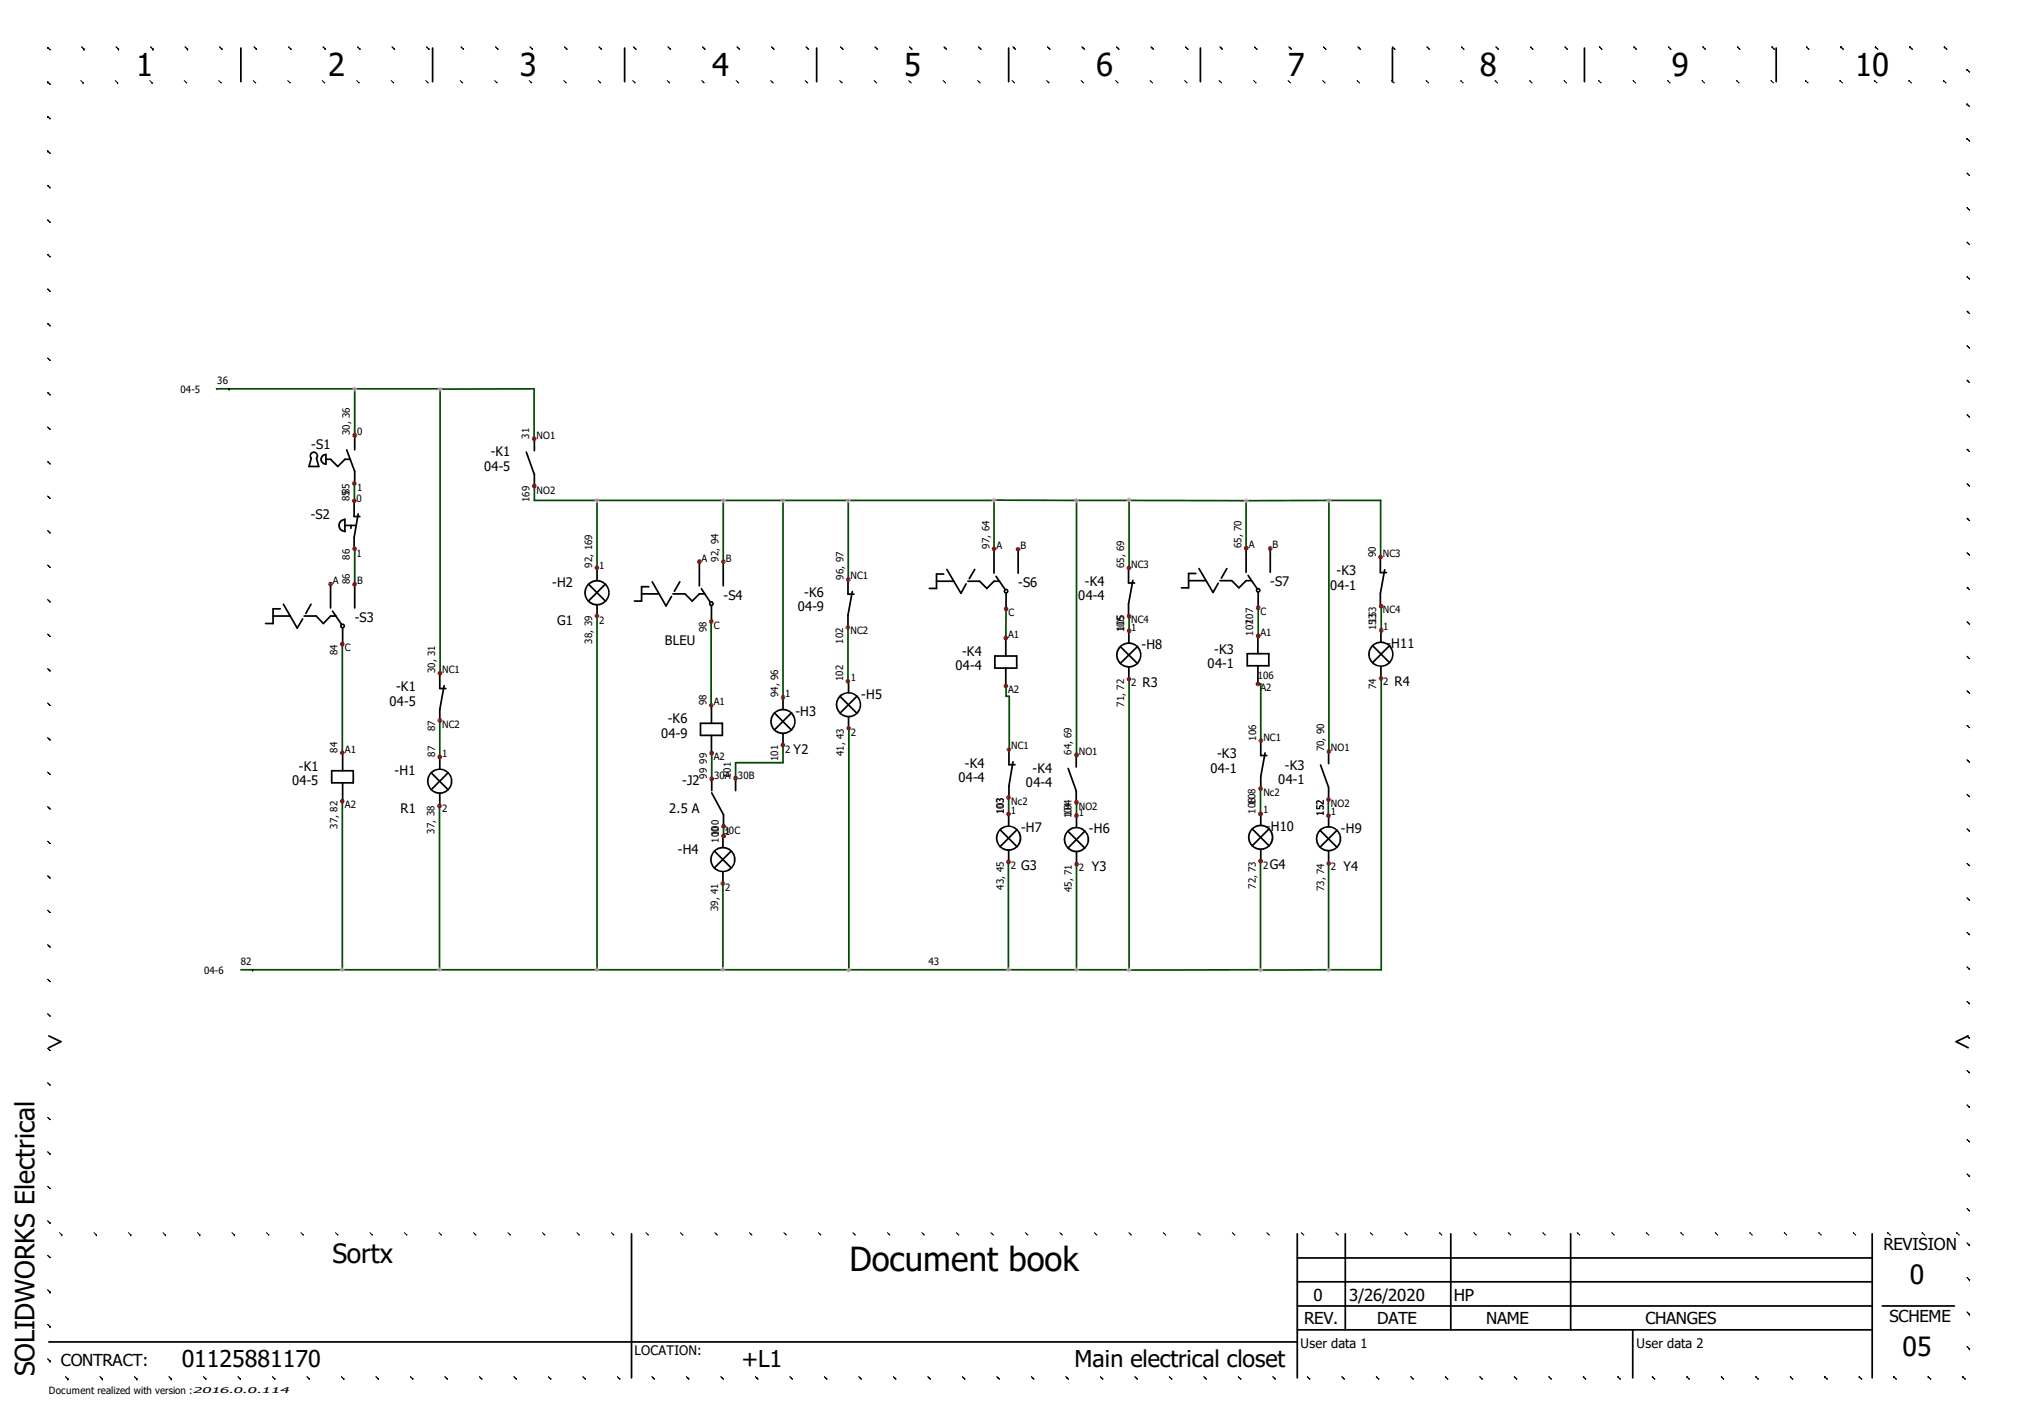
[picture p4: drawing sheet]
<svg xmlns="http://www.w3.org/2000/svg" width="297mm" height="210mm" viewBox="0 0 297 210" stroke-linecap="round" stroke-linejoin="round" font-family="sans-serif">
<defs><g id="words">
<text font-size="4.9" x="125.1" y="187.2">Document book</text>
<g font-size="4.6">
<text x="20.1" y="11.1">1</text>
<text x="48.3" y="11.1">2</text>
<text x="76.6" y="11.1">3</text>
<text x="104.9" y="11.1">4</text>
<text x="133.1" y="11.1">5</text>
<text x="161.4" y="11.1">6</text>
<text x="189.7" y="11.1">7</text>
<text x="217.9" y="11.1">8</text>
<text x="246.2" y="11.1">9</text>
<text x="273.2" y="11.1">10</text>
</g>
<g font-size="3.9">
<text x="49" y="186">Sortx</text>
<text x="281.3" y="189">0</text>
<text x="5.1" y="202.6" transform="rotate(-90 5.1 202.6)">SOLIDWORKS Electrical</text>
<text x="280.2" y="199.6">05</text>
</g>
<g font-size="3.4">
<text x="26.8" y="201.2">01125881170</text>
<text x="109.2" y="201.3">+L1</text>
<text x="158.2" y="201.3">Main electrical closet</text>
</g>
<g font-size="2.4">
<text x="277.4" y="184">REVISION</text>
<text x="193.5" y="191.5">0</text>
<text x="198.7" y="191.5">3/26/2020</text>
<text x="214.1" y="191.5">HP</text>
<text x="192.1" y="194.9">REV.</text>
<text x="202.8" y="194.9">DATE</text>
<text x="218.9" y="194.9">NAME</text>
<text x="242.3" y="194.9">CHANGES</text>
<text x="278.3" y="194.6">SCHEME</text>
<text x="9" y="201">CONTRACT:</text>
</g>
<g font-size="1.9">
<text x="45.8" y="66">-S1</text>
<text x="71.3" y="69.3">04-5</text>
<text x="72.3" y="67.2">-K1</text>
<text x="45.8" y="76.5">-S2</text>
<text x="81.3" y="86.4">-H2</text>
<text x="106.5" y="88.3">-S4</text>
<text x="118.4" y="87.9">-K6</text>
<text x="149.9" y="86.4">-S6</text>
<text x="158.8" y="88.3">04-4</text>
<text x="159.8" y="86.2">-K4</text>
<text x="187.1" y="86.3">-S7</text>
<text x="195.9" y="86.8">04-1</text>
<text x="196.8" y="84.7">-K3</text>
<text x="52.2" y="91.6">-S3</text>
<text x="82" y="91.9">G1</text>
<text x="97.9" y="95">BLEU</text>
<text x="117.5" y="90">04-9</text>
<text x="168.1" y="95.5">-H8</text>
<text x="204.2" y="95.4">-H11</text>
<text x="58.3" y="101.8">-K1</text>
<text x="140.7" y="98.7">04-4</text>
<text x="141.7" y="96.6">-K4</text>
<text x="168.2" y="101.1">R3</text>
<text x="177.8" y="98.3">04-1</text>
<text x="178.8" y="96.2">-K3</text>
<text x="205.4" y="101">R4</text>
<text x="57.4" y="103.9">04-5</text>
<text x="98.3" y="106.5">-K6</text>
<text x="117.1" y="105.3">-H3</text>
<text x="126.8" y="102.8">-H5</text>
<text x="44" y="113.5">-K1</text>
<text x="97.4" y="108.6">04-9</text>
<text x="116.9" y="110.9">Y2</text>
<text x="142.1" y="113">-K4</text>
<text x="152.1" y="113.8">-K4</text>
<text x="178.3" y="113.7">04-1</text>
<text x="179.2" y="111.6">-K3</text>
<text x="189.2" y="113.3">-K3</text>
<text x="43" y="115.6">04-5</text>
<text x="58.1" y="114.1">-H1</text>
<text x="59" y="119.7">R1</text>
<text x="98.5" y="119.7">2.5 A</text>
<text x="100.5" y="115.5">-J2</text>
<text x="141.1" y="115.1">04-4</text>
<text x="151.1" y="115.9">04-4</text>
<text x="188.3" y="115.4">04-1</text>
<text x="99.8" y="125.6">-H4</text>
<text x="150.4" y="122.5">-H7</text>
<text x="160.4" y="122.7">-H6</text>
<text x="186.4" y="122.4">-H10</text>
<text x="197.5" y="122.6">-H9</text>
<text x="150.4" y="128.1">G3</text>
<text x="160.8" y="128.3">Y3</text>
<text x="187" y="127.9">G4</text>
<text x="197.9" y="128.1">Y4</text>
<text x="93.4" y="199.4">LOCATION:</text>
<text x="191.5" y="198.5">User data 1</text>
<text x="241" y="198.5">User data 2</text>
</g>
<g font-size="1.5">
<text x="26.6" y="57.8">04-5</text>
<text x="32" y="56.6">36</text>
<text x="51.5" y="64.1" transform="rotate(-90 51.5 64.1)">30, 36</text>
<text x="52.6" y="64.1">0</text>
<text x="77.9" y="64.6" transform="rotate(-90 77.9 64.6)">31</text>
<text x="79" y="64.6">NO1</text>
<text x="51.5" y="73.7" transform="rotate(-90 51.5 73.7)">8585</text>
<text x="52.5" y="73.8">0</text>
<text x="52.6" y="72.2">1</text>
<text x="78" y="73.9" transform="rotate(-90 78 73.9)">169</text>
<text x="79" y="72.7">NO2</text>
<text x="51.5" y="82.4" transform="rotate(-90 51.5 82.4)">86</text>
<text x="52.5" y="82">1</text>
<text x="87.2" y="83.6" transform="rotate(-90 87.2 83.6)">92, 169</text>
<text x="88.3" y="83.7">1</text>
<text x="103.3" y="82.7">A</text>
<text x="105.8" y="82.7" transform="rotate(-90 105.8 82.7)">92, 94</text>
<text x="106.9" y="82.7">B</text>
<text x="145.7" y="80.8" transform="rotate(-90 145.7 80.8)">97, 64</text>
<text x="146.8" y="80.8">A</text>
<text x="150.3" y="80.8">B</text>
<text x="165.6" y="83.6" transform="rotate(-90 165.6 83.6)">65, 69</text>
<text x="166.6" y="83.6">NC3</text>
<text x="182.8" y="80.7" transform="rotate(-90 182.8 80.7)">65, 70</text>
<text x="183.9" y="80.7">A</text>
<text x="187.4" y="80.7">B</text>
<text x="202.6" y="82" transform="rotate(-90 202.6 82)">90</text>
<text x="203.7" y="82">NC3</text>
<text x="49" y="85.9">A</text>
<text x="51.5" y="86" transform="rotate(-90 51.5 86)">86</text>
<text x="52.6" y="85.9">B</text>
<text x="124.2" y="85.3" transform="rotate(-90 124.2 85.3)">96, 97</text>
<text x="125.3" y="85.3">NC1</text>
<text x="50.8" y="95.8">C</text>
<text x="87.2" y="94.7" transform="rotate(-90 87.2 94.7)">38, 39</text>
<text x="88.3" y="91.8">2</text>
<text x="104.1" y="93" transform="rotate(-90 104.1 93)">98</text>
<text x="105.1" y="92.6">C</text>
<text x="124.2" y="94.7" transform="rotate(-90 124.2 94.7)">102</text>
<text x="125.3" y="93.4">NC2</text>
<text x="148.5" y="93.9">A1</text>
<text x="148.5" y="90.7">C</text>
<text x="165.6" y="93.1" transform="rotate(-90 165.6 93.1)">105</text>
<text x="166.6" y="92.9">1</text>
<text x="166.6" y="91.7">NC4</text>
<text x="184.6" y="93.6" transform="rotate(-90 184.6 93.6)">107107</text>
<text x="185.6" y="93.6">A1</text>
<text x="185.6" y="90.6">C</text>
<text x="202.7" y="92.8" transform="rotate(-90 202.7 92.8)">153</text>
<text x="202.7" y="91.7" transform="rotate(-90 202.7 91.7)">153</text>
<text x="203.7" y="90.2">NC4</text>
<text x="203.7" y="92.8">1</text>
<text x="49.7" y="96.4" transform="rotate(-90 49.7 96.4)">84</text>
<text x="64.1" y="99.1" transform="rotate(-90 64.1 99.1)">30, 31</text>
<text x="65.1" y="99.1">NC1</text>
<text x="124.2" y="100.3" transform="rotate(-90 124.2 100.3)">102</text>
<text x="125.3" y="100.2">1</text>
<text x="166.6" y="101">2</text>
<text x="185.2" y="99.9">106</text>
<text x="185.6" y="101.7">A2</text>
<text x="202.7" y="101.4" transform="rotate(-90 202.7 101.4)">74</text>
<text x="203.7" y="100.9">2</text>
<text x="64.1" y="107.7" transform="rotate(-90 64.1 107.7)">87</text>
<text x="65.1" y="107.2">NC2</text>
<text x="104.1" y="103.8" transform="rotate(-90 104.1 103.8)">98</text>
<text x="105.1" y="103.8">A1</text>
<text x="114.6" y="102.7" transform="rotate(-90 114.6 102.7)">94, 96</text>
<text x="115.7" y="102.7">1</text>
<text x="148.5" y="102">A2</text>
<text x="165.6" y="104.1" transform="rotate(-90 165.6 104.1)">71, 72</text>
<text x="49.7" y="110.8" transform="rotate(-90 49.7 110.8)">84</text>
<text x="50.8" y="110.8">A1</text>
<text x="64.1" y="111.4" transform="rotate(-90 64.1 111.4)">87</text>
<text x="65.1" y="111.5">1</text>
<text x="105.1" y="111.9">A2</text>
<text x="114.6" y="112.1" transform="rotate(-90 114.6 112.1)">101</text>
<text x="115.7" y="110.8">2</text>
<text x="124.3" y="111.3" transform="rotate(-90 124.3 111.3)">41, 43</text>
<text x="125.3" y="108.3">2</text>
<text x="148.9" y="110.3">NC1</text>
<text x="157.8" y="111.1" transform="rotate(-90 157.8 111.1)">64, 69</text>
<text x="158.9" y="111.1">NO1</text>
<text x="185" y="109" transform="rotate(-90 185 109)">106</text>
<text x="186.1" y="109">NC1</text>
<text x="195" y="110.6" transform="rotate(-90 195 110.6)">70, 90</text>
<text x="196" y="110.6">NO1</text>
<text x="50.8" y="118.9">A2</text>
<text x="65.1" y="119.6">2</text>
<text x="104.1" y="114.6" transform="rotate(-90 104.1 114.6)">99 99</text>
<text x="105.2" y="114.6">30A</text>
<text x="107.6" y="114.6" transform="rotate(-90 107.6 114.6)">101</text>
<text x="108.7" y="114.6">30B</text>
<text x="147.8" y="119.8" transform="rotate(-90 147.8 119.8)">103</text>
<text x="148.9" y="119.8">1</text>
<text x="148.9" y="118.4">Nc2</text>
<text x="158.9" y="119.3">NO2</text>
<text x="184.9" y="119.8" transform="rotate(-90 184.9 119.8)">108</text>
<text x="184.9" y="118.4" transform="rotate(-90 184.9 118.4)">108</text>
<text x="186" y="119.7">1</text>
<text x="186.1" y="117.1">Nc2</text>
<text x="196" y="119.9">1</text>
<text x="196" y="118.7">NO2</text>
<text x="49.7" y="122" transform="rotate(-90 49.7 122)">37, 82</text>
<text x="64" y="122.7" transform="rotate(-90 64 122.7)">37, 38</text>
<text x="105.9" y="124" transform="rotate(-90 105.9 124)">100</text>
<text x="105.9" y="123.1" transform="rotate(-90 105.9 123.1)">100</text>
<text x="106.5" y="122.7">30C</text>
<text x="106.8" y="123">1</text>
<text x="157.8" y="120.5" transform="rotate(-90 157.8 120.5)">104</text>
<text x="157.8" y="120.1" transform="rotate(-90 157.8 120.1)">104</text>
<text x="158.9" y="120.1">1</text>
<text x="194.9" y="120.1" transform="rotate(-90 194.9 120.1)">152</text>
<text x="106.8" y="131.1">2</text>
<text x="147.8" y="130.9" transform="rotate(-90 147.8 130.9)">43, 45</text>
<text x="148.9" y="128">2</text>
<text x="157.9" y="131.3" transform="rotate(-90 157.9 131.3)">45, 71</text>
<text x="158.9" y="128.2">2</text>
<text x="185" y="130.9" transform="rotate(-90 185 130.9)">72, 73</text>
<text x="186" y="127.8">2</text>
<text x="195" y="131.2" transform="rotate(-90 195 131.2)">73, 74</text>
<text x="196" y="128.1">2</text>
<text x="105.7" y="134.1" transform="rotate(-90 105.7 134.1)">39, 41</text>
<text x="30.1" y="143.3">04-6</text>
<text x="35.5" y="142">82</text>
<text x="136.7" y="142">43</text>
<text x="7.2" y="205.1">Document realized with version :</text>
</g>
<text font-size="1.2" x="28.4" y="205">2016.0.0.114</text>
</g></defs>
<path d="M.1 0h296.8v209.8h-296.8z" fill="none" stroke="#fff" stroke-width=".15"/>
<g fill="none" stroke="#000" stroke-width=".25">
<path d="M35.5 7.1v4.9M63.7 7.1v4.9M92 7.1v4.9M120.3 7.1v4.9M148.5 7.1v4.9M176.8 7.1v4.9M205.1 7.1v4.9M233.3 7.1v4.9M261.6 7.1v4.9M33.7 57.2h.1M45.8 67.4l-.3 1.3h1.4l-.3-1.3M48 67.6h.7l1 1.1 1.1-1.1h.8"/>
<path d="M48 66.9v1.4M50.8 77.3h.1M50.8 76.5v1.7M51 77.3h.2M51.1 66.2l1.1 3.2v1.8M51.3 77.3h.1M51.6 77.3h.1M51.7 77.3v.5M51.8 77.3h.2M52.1 77.3h.1M52.2 73.8v2.2h.8M52.2 64.1v2.1"/>
<path d="M52.3 77.3h.1M52.7 75.6l-.5 3.5v1.8M77.5 66.5l1.2 3.3v1.8M78.7 64.6v1.7M40.2 90.7h2.6M41.3 89.6h-1.1v2.2h-1.1M41.7 88.9l2.1 3.6 .8-1.4M44.8 90.7h1.8l1 1.1 1.1-1.1h.8M45.8 88.9l-.8 1.4M48.7 85.9v3.6M49 90l1.3 1.9M50.5 92.4v2.4"/>
<path d="M52.2 85.9v3.6M64.8 99.1v2.2h.9M86.7 86l2.5 2.5M87.9 83.7v1.8M87.9 89v1.8M89.2 86l-2.5 2.5M94.5 87.4h2.6M95.5 86.4h-1v2.1h-1.1M96.1 85.6l2 3.6 .8-1.4M99.1 87.4h1.8l1 1.1 1.1-1.1h.8M100.1 85.6l-.8 1.4M103 82.7v3.5"/>
<path d="M103.3 86.7l1.3 1.9M104.8 89.1v2.4M106.5 82.7v3.5M124.9 85.3v2.2h.9M125.5 87.1l-.6 3.5v1.7M137.9 85.6h2.6M139 84.5h-1.1v2.1h-1M139.4 83.8l2.1 3.5 .8-1.4M142.5 85.6h1.8l1 1 1.1-1h.8M143.5 83.8l-.8 1.4M146.4 80.8v3.6M146.5 96.6h3.2v1.7h-3.2z"/>
<path d="M146.7 84.8l1.3 2M148.1 93.9v2.7M148.1 98.3v2.7M148.2 87.3v2.4M149.9 80.8v3.6M165 95.2l2.5 2.5M166.2 83.6v2.2h.9M166.2 92.9v1.8M166.2 98.2v1.7M166.8 85.4l-.6 3.5v1.7M167.5 95.2l-2.5 2.5M175 85.5h2.6"/>
<path d="M176.1 84.4h-1.1v2.1h-1M176.6 83.7l2 3.5 .8-1.3M179.7 85.5h1.7l1.1 1 1-1h.8M180.7 83.7l-.8 1.4M183.5 80.7v3.5M183.7 96.2h3.2v1.8h-3.2zM183.8 84.7l1.4 2M185.2 93.6v2.6M185.2 98v2.7M185.3 87.2v2.3M187.1 80.7v3.5M202.1 95l2.5 2.5"/>
<path d="M203.3 82v2.3h.9M203.4 92.8v1.7M203.4 98.1v1.7M203.9 83.9l-.6 3.5v1.7M204.6 95l-2.5 2.5M48.8 113.5h3.2v1.7h-3.2zM50.5 110.8v2.7M50.5 115.2v2.7M63.5 113.7l2.5 2.5M64.8 111.5v1.7M64.8 116.8v1.7M65.4 100.9l-.6 3.5v1.8"/>
<path d="M66 113.7l-2.5 2.5M103.2 106.5h3.2v1.7h-3.2zM104.8 103.8v2.7M104.8 108.2v2.7M104.8 114.6v1.8M104.8 116.7l1.7 3.2v1.8M108.3 114.6v1.8M114 104.9l2.5 2.5M115.3 102.7v1.7M115.3 107.9v1.8M116.5 104.9l-2.5 2.5M123.7 102.5l2.5 2.5"/>
<path d="M125 100.2v1.8M125 105.5v1.8M126.2 102.5l-2.5 2.5M148.5 119.8v1.8M148.6 110.3v2.3h.9M149.2 112.1l-.6 3.6v1.7M157.3 113.1l1.2 3.3v1.8M158.5 111.1v1.8M185.7 109v2.2h.9M185.7 119.7v1.8M186.3 110.8l-.6 3.5v1.8M194.5 112.6l1.2 3.3v1.8"/>
<path d="M195.7 110.6v1.8M195.7 119.9v1.8M105.2 125.3l2.5 2.5M106.5 123v1.8M106.5 128.3v1.7M107.7 125.3l-2.5 2.5M147.3 122.1l2.5 2.5M148.5 125.1v1.8M149.8 122.1l-2.5 2.5M157.3 122.3l2.5 2.5M158.5 120.1v1.7M158.5 125.3v1.8"/>
<path d="M159.8 122.3l-2.5 2.5M184.4 122l2.5 2.5M185.7 125v1.8M186.9 122l-2.5 2.5M194.4 122.2l2.5 2.5M195.7 125.2v1.8M196.9 122.2l-2.5 2.5M7.2 152.5l1.8 .8-1.8 .9M37.2 142.7h.1M289.9 152.5l-1.8 .8 1.8 .9M7.2 197.5h183.8M93 181.6v21.2"/>
<path d="M191 195.7h84.7M191 181.6v21.2M191 192.2h84.7M191 188.7h84.7M191 185.2h84.7M198.1 181.6v14.1M213.7 181.6v14.1M231.3 181.6v14.1M240.4 195.7v7.1M275.7 181.6v21.2M277.2 192.2h10.6"/>
</g>
<g fill="none" stroke="#000" stroke-width=".15">
<path d="M7 17.1h.1M7 12.1h.1M7 7h.1M7 17.1l.4 .4M7 12.1l.4 .3M7 7l.4 .3M11.9 11.9l.3 .3M12 6.9l.4 .3M12.2 12.2h.1M12.4 7.2h.1M17 11.9l.3 .3M17.1 6.9l.3 .3"/>
<path d="M17.3 12.2h.1M17.4 7.2h.1M22.1 11.9l.3 .3M22.2 6.9l.3 .3M22.4 12.2h.1M22.5 7.2h.1M27.1 11.9l.4 .3M27.3 6.9l.3 .3M27.4 12.1h.1M27.6 7.2h.1M32.2 11.9l.4 .3M32.3 6.9l.4 .3"/>
<path d="M32.5 12.1h.1M32.6 7.2h.1M37.3 11.9l.4 .3M37.4 6.9l.4 .3M37.6 12.1h.1M37.7 7.2h.1M42.4 11.9l.4 .3M42.5 6.9l.4 .3M42.7 12.1h.1M42.8 7.2h.1M47.5 11.9l.3 .3M47.6 6.9l.4 .3"/>
<path d="M47.7 12.1h.1M47.9 7.2h.1M52.5 11.9l.4 .3M52.7 6.9l.3 .3M52.8 12.1h.1M53 7.2h.1M57.6 11.9l.4 .3M57.7 6.9l.4 .3M57.9 12.1h.1M58 7.2h.1M62.7 11.9l.4 .3M62.8 6.9l.4 .3"/>
<path d="M62.9 12.1h.1M63.1 7.2h.1M67.8 11.9l.4 .3M67.9 6.9l.4 .3M68 12.1h.1M68.2 7.2h.1M72.9 11.9l.3 .3M73 6.9l.4 .3M73.1 12.1h.1M73.2 7.2h.1M77.9 11.9l.4 .3M78.1 6.9l.3 .3"/>
<path d="M78.2 12.1h.1M78.3 7.2h.1M83 11.9l.4 .3M83.1 6.9l.4 .3M83.3 12.1h.1M83.4 7.2h.1M88.1 11.9l.4 .3M88.2 6.9l.4 .3M88.3 12.1h.1M88.5 7.2h.1M93.2 11.9l.4 .3M93.3 6.9l.4 .3"/>
<path d="M93.4 12.1h.1M93.6 7.2h.1M98.3 11.9l.3 .3M98.4 6.9l.4 .3M98.5 12.1h.1M98.6 7.2h.1M103.3 11.9l.4 .3M103.5 6.9l.3 .3M103.5 12.1h.1M103.7 7.1h.1M108.4 11.9l.4 .3M108.5 6.9l.4 .3"/>
<path d="M108.6 12.1h.1M108.8 7.1h.1M113.5 11.9l.4 .3M113.6 6.9l.4 .3M113.7 12.1h.1M113.8 7.1h.1M118.6 11.9l.4 .3M118.7 6.9l.4 .3M118.8 12.1h.1M118.9 7.1h.1M123.7 11.9l.3 .3M123.8 6.9l.4 .3"/>
<path d="M123.9 12.1h.1M124 7.1h.1M128.7 11.9l.4 .3M128.9 6.9l.3 .3M128.9 12h.1M129.1 7.1h.1M133.8 11.9l.4 .3M133.9 6.9l.4 .3M134 12h.1M134.1 7.1h.1M138.9 11.9l.4 .3M139 6.9l.4 .3"/>
<path d="M139.1 12h.1M139.2 7.1h.1M144 11.9l.4 .3M144.1 6.9l.4 .3M144.1 12h.1M144.3 7.1h.1M149.1 11.9l.3 .3M149.2 6.9l.4 .3M149.2 12h.1M149.3 7.1h.1M154.1 11.9l.4 .3M154.3 6.9l.3 .3"/>
<path d="M154.3 12h.1M154.4 7.1h.1M159.2 11.9l.4 .3M159.3 6.9l.4 .3M159.4 12h.1M159.5 7.1h.1M164.3 11.9l.4 .3M164.4 6.9l.4 .3M164.4 12h.1M164.6 7.1h.1M169.4 11.9l.4 .3M169.5 6.9l.4 .3"/>
<path d="M169.5 12h.1M169.6 7h.1M174.5 11.9l.3 .3M174.6 6.9l.4 .3M174.6 12h.1M174.7 7h.1M179.5 11.9l.4 .3M179.7 6.9l.3 .3M179.7 12h.1M179.8 7h.1M184.6 11.9l.4 .3M184.7 6.9l.4 .3"/>
<path d="M184.7 12h.1M184.9 7h.1M189.7 11.9l.4 .3M189.8 6.9l.4 .3M189.8 12h.1M189.9 7h.1M194.8 11.9l.4 .3M194.9 6.9l.4 .3M194.9 12h.1M195 7h.1M199.9 11.9l.3 .3M199.9 11.9h.1"/>
<path d="M200 6.9l.4 .3M200.1 7h.1M204.9 11.9l.4 .3M205 11.9h.1M205.1 6.9l.3 .3M205.1 7h.1M210 11.9l.4 .3M210.1 11.9h.1M210.1 6.9l.4 .3M210.2 7h.1M215.1 11.9l.4 .3M215.2 11.9h.1"/>
<path d="M215.2 6.9l.4 .3M215.3 7h.1M220.2 11.9l.4 .3M220.3 11.9h.1M220.3 6.9l.4 .3M220.4 7h.1M225.3 11.9l.3 .3M225.3 11.9h.1M225.4 6.9l.4 .3M225.5 7h.1M230.3 11.9l.4 .3M230.4 11.9h.1"/>
<path d="M230.5 6.9l.3 .3M230.5 7h.1M235.4 11.9l.4 .3M235.5 11.9h.1M235.5 6.9l.4 .3M235.6 6.9h.1M240.5 11.9l.4 .3M240.5 11.9h.1M240.6 6.9l.4 .3M240.7 6.9h.1M245.6 11.9l.4 .3M245.6 11.9h.1"/>
<path d="M245.7 6.9l.4 .3M245.7 6.9h.1M250.7 11.9l.3 .3M250.7 11.9h.1M250.8 6.9l.4 .3M250.8 6.9h.1M255.7 11.9l.4 .3M255.8 11.9h.1M255.9 6.9l.3 .3M255.9 6.9h.1M260.8 11.9l.4 .3M260.9 11.9h.1"/>
<path d="M260.9 6.9l.4 .3M261 6.9h.1M265.9 11.9h.1M265.9 11.9l.4 .3M266 6.9l.4 .3M266.1 6.9h.1M271 11.9h.1M271 11.9l.4 .3M271.1 6.9h.1M271.1 6.9l.4 .3M276.1 11.9h.1M276.1 11.9l.3 .3"/>
<path d="M276.2 6.9h.1M276.2 6.9l.4 .3M281.1 11.9h.1M281.1 11.9l.4 .3M281.3 6.9h.1M281.3 6.9l.3 .3M286.2 11.9h.1M286.2 11.9l.4 .3M286.3 6.9h.1M286.3 6.9l.4 .3M289.7 15.3h.1M289.7 10.2h.1"/>
<path d="M289.7 10.2l.4 .4M289.7 15.3l.4 .4M7 22.2h.1M7 37.5l.4 .3M7 32.4l.4 .3M7 27.3l.4 .3M7 22.2l.4 .4M7.1 37.5h.1M7.1 32.4h.1M7.1 27.3h.1M289.7 20.4h.1M289.7 35.6l.4 .4"/>
<path d="M289.7 30.6l.4 .3M289.7 25.5l.4 .3M289.7 20.4l.4 .3M289.7 35.7h.1M289.7 30.6h.1M289.7 25.5h.1M7 57.8l.4 .3M7 52.7l.4 .3M7 47.6l.4 .4M7 42.5l.4 .4M7.1 47.7h.1M7.1 42.6h.1"/>
<path d="M7.1 57.9h.1M7.1 52.8h.1M31.8 57.2l.2 .1M289.7 56l.4 .3M289.7 50.9l.4 .3M289.7 45.8l.4 .3M289.7 40.7l.4 .4M289.7 40.8h.1M289.8 56h.1M289.8 51h.1M289.8 45.9h.1M7 78.1l.4 .3"/>
<path d="M7 73l.4 .4M7 67.9l.4 .4M7 62.9l.4 .3M7.1 68h.1M7.1 62.9h.1M7.2 78.2h.1M7.2 73.2h.1M289.7 76.3l.4 .3M289.7 71.2l.4 .3M289.7 66.1l.4 .4M289.7 61l.4 .4M289.8 66.2h.1"/>
<path d="M289.8 61.1h.1M289.8 76.4h.1M289.8 71.3h.1M7 98.4l.4 .4M7 93.3l.4 .4M7 88.3l.4 .3M7 83.2l.4 .3M7.2 93.5h.1M7.2 88.4h.1M7.2 83.3h.1M7.2 98.6h.1M289.7 96.6l.4 .3"/>
<path d="M289.7 91.5l.4 .4M289.7 86.4l.4 .4M289.7 81.4l.4 .3M289.8 91.7h.1M289.8 86.6h.1M289.8 81.5h.1M289.9 96.8h.1M7 118.7l.4 .4M7 113.7l.4 .3M7 108.6l.4 .3M7 103.5l.4 .3M7.2 113.8h.1"/>
<path d="M7.2 108.8h.1M7.2 103.7h.1M7.2 119h.1M289.7 116.9l.4 .4M289.7 111.8l.4 .4M289.7 106.8l.4 .3M289.7 101.7l.4 .3M289.9 112h.1M289.9 106.9h.1M289.9 101.9h.1M289.9 117.1h.1M7 139.1l.4 .3"/>
<path d="M7 134l.4 .3M7 128.9l.4 .3M7 123.8l.4 .4M7.2 139.3h.1M7.2 134.2h.1M7.2 129.1h.1M7.2 124h.1M289.7 137.2l.4 .4M289.7 132.2l.4 .3M289.7 127.1l.4 .3M289.7 122l.4 .3M289.9 137.5h.1"/>
<path d="M289.9 132.4h.1M289.9 127.3h.1M289.9 122.2h.1M7 159.4l.4 .3M7 154.3l.4 .3M7 149.2l.4 .4M7 144.1l.4 .4M7.3 159.6h.1M7.3 154.6h.1M7.3 149.5h.1M7.3 144.4h.1M289.7 157.6l.4 .3"/>
<path d="M289.7 152.5l.4 .3M289.7 147.4l.4 .3M289.7 142.3l.4 .4M289.9 157.8h.1M289.9 152.7h.1M289.9 147.7h.1M289.9 142.6h.1M7 179.7l.4 .3M7 174.6l.4 .4M7 169.5l.4 .4M7 164.5l.4 .3M7.3 164.7h.1"/>
<path d="M7.3 174.9h.1M7.3 169.8h.1M289.7 177.9l.4 .3M289.7 172.8l.4 .3M289.7 167.7l.4 .4M289.7 162.6l.4 .4M290 178.2h.1M290 173.1h.1M290 168h.1M290 162.9h.1M7 194.9l.4 .4M7 189.9l.4 .3"/>
<path d="M7 184.8l.4 .3M7.3 185.1h.1M7.3 180h.1M7.4 195.3h.1M7.4 190.2h.1M8.8 181.4l.3 .4M9.1 181.8h.1M13.8 181.4l.4 .4M14.2 181.8h.1M18.9 181.4l.4 .4M19.3 181.8h.1M24 181.4l.3 .4"/>
<path d="M24.3 181.8h.1M29.1 181.4l.3 .4M29.4 181.8h.1M34.2 181.4l.3 .4M34.5 181.8h.1M39.2 181.4l.4 .4M39.5 181.7h.1M44.3 181.4l.4 .4M44.6 181.7h.1M49.4 181.4l.4 .4M49.7 181.7h.1M54.5 181.4l.4 .4"/>
<path d="M54.8 181.7h.1M59.6 181.4l.3 .4M59.9 181.7h.1M64.6 181.4l.4 .4M64.9 181.7h.1M69.7 181.4l.4 .4M70 181.7h.1M74.8 181.4l.4 .4M75.1 181.7h.1M79.9 181.4l.4 .4M80.1 181.7h.1M85 181.4l.3 .4"/>
<path d="M85.2 181.7h.1M90 181.4l.4 .4M90.3 181.7h.1M95.1 181.4l.4 .4M95.4 181.7h.1M100.2 181.4l.4 .4M100.5 181.7h.1M105.3 181.4l.4 .4M105.5 181.7h.1M110.4 181.4l.3 .4M110.6 181.7h.1M115.4 181.4l.4 .4"/>
<path d="M115.7 181.7h.1M120.5 181.4l.4 .4M120.7 181.7h.1M125.6 181.4l.4 .4M125.8 181.7h.1M130.7 181.4l.4 .4M130.9 181.7h.1M135.8 181.4l.3 .4M136 181.7h.1M140.8 181.4l.4 .4M141 181.6h.1M145.9 181.4l.4 .4"/>
<path d="M146.1 181.6h.1M151 181.4l.4 .4M151.2 181.6h.1M156.1 181.4l.4 .4M156.2 181.6h.1M161.2 181.4l.3 .4M161.3 181.6h.1M166.2 181.4l.4 .4M166.4 181.6h.1M171.3 181.4l.4 .4M171.4 181.6h.1M176.4 181.4l.4 .4"/>
<path d="M176.5 181.6h.1M181.5 181.4l.4 .4M181.6 181.6h.1M186.6 181.4l.3 .4M186.7 181.6h.1M191.6 181.4l.4 .4M191.8 181.6h.1M196.7 181.4l.4 .4M196.8 181.6h.1M201.8 181.4l.4 .4M201.9 181.6h.1M206.9 181.4l.4 .4"/>
<path d="M207 181.5h.1M212 181.4l.3 .4M212 181.5h.1M217 181.4l.4 .4M217.1 181.5h.1M222.1 181.4l.4 .4M222.2 181.5h.1M227.2 181.4l.4 .4M227.3 181.5h.1M232.3 181.4l.4 .4M232.4 181.5h.1M237.4 181.4l.3 .4"/>
<path d="M237.4 181.5h.1M242.4 181.4l.4 .4M242.5 181.5h.1M247.5 181.4l.4 .4M247.6 181.5h.1M252.6 181.4l.4 .4M252.6 181.5h.1M257.7 181.4l.4 .4M257.7 181.5h.1M262.8 181.4l.3 .4M262.8 181.5h.1M267.8 181.4l.4 .4"/>
<path d="M267.9 181.5h.1M272.9 181.4l.4 .4M273 181.5h.1M278 181.4h.1M278 181.4l.4 .4M283.1 181.4h.1M283.1 181.4l.4 .4M288.2 181.4h.1M288.2 181.4l.3 .4M289.7 183l.4 .3M289.7 198.2l.3 .3M289.7 193.1l.3 .4"/>
<path d="M289.7 188l.3 .4M290 183.3h.1M290 198.5h.1M290 193.5h.1M290 188.4h.1M7 200l.4 .4M7.4 200.4h.1M9.6 202.6l.4 .4M10 203h.1M14.7 202.6l.4 .4M15.1 203h.1M19.8 202.6l.3 .4"/>
<path d="M20.1 203h.1M24.9 202.6l.3 .4M25.2 203h.1M30 202.6l.3 .4M30.3 202.9h.1M35 202.6l.4 .4M35.3 202.9h.1M40.1 202.6l.4 .4M40.4 202.9h.1M45.2 202.6l.4 .4M45.5 202.9h.1M50.3 202.6l.4 .4"/>
<path d="M50.6 202.9h.1M55.4 202.6l.3 .4M55.7 202.9h.1M60.4 202.6l.4 .4M60.7 202.9h.1M65.5 202.6l.4 .4M65.8 202.9h.1M70.6 202.6l.4 .4M70.9 202.9h.1M75.7 202.6l.4 .4M75.9 202.9h.1M80.8 202.6l.3 .4"/>
<path d="M81 202.9h.1M85.8 202.6l.4 .4M86.1 202.9h.1M90.9 202.6l.4 .4M91.2 202.9h.1M96 202.6l.4 .4M96.2 202.9h.1M101.1 202.6l.4 .4M101.3 202.9h.1M106.2 202.6l.3 .4M106.4 202.9h.1M111.2 202.6l.4 .4"/>
<path d="M111.5 202.9h.1M116.3 202.6l.4 .4M116.5 202.9h.1M121.4 202.6l.4 .4M121.6 202.9h.1M126.5 202.6l.4 .4M126.7 202.9h.1M131.6 202.6l.3 .4M131.7 202.8h.1M136.6 202.6l.4 .4M136.8 202.8h.1M141.7 202.6l.4 .4"/>
<path d="M141.9 202.8h.1M146.8 202.6l.4 .4M147 202.8h.1M151.9 202.6l.4 .4M152.1 202.8h.1M157 202.6l.3 .4M157.1 202.8h.1M162 202.6l.4 .4M162.2 202.8h.1M167.1 202.6l.4 .4M167.3 202.8h.1M172.2 202.6l.4 .4"/>
<path d="M172.3 202.8h.1M177.3 202.6l.4 .4M177.4 202.8h.1M182.4 202.6l.3 .4M182.5 202.8h.1M187.4 202.6l.4 .4M187.6 202.8h.1M192.5 202.6l.4 .4M192.7 202.8h.1M197.6 202.6l.4 .4M197.7 202.8h.1M202.7 202.6l.4 .4"/>
<path d="M202.8 202.7h.1M207.8 202.6l.3 .4M207.9 202.7h.1M212.8 202.6l.4 .4M212.9 202.7h.1M217.9 202.6l.4 .4M218 202.7h.1M223 202.6l.4 .4M223.1 202.7h.1M228.1 202.6l.4 .4M228.2 202.7h.1M233.2 202.6l.3 .4"/>
<path d="M233.2 202.7h.1M238.2 202.6l.4 .4M238.3 202.7h.1M243.3 202.6l.4 .4M243.4 202.7h.1M248.4 202.6l.4 .4M248.5 202.7h.1M253.5 202.6l.4 .4M253.5 202.7h.1M258.6 202.6l.3 .4M258.6 202.7h.1M263.6 202.6l.4 .4"/>
<path d="M263.7 202.7h.1M268.7 202.6h.1M268.7 202.6l.4 .4M273.8 202.6h.1M273.8 202.6l.4 .4M278.9 202.6h.1M278.9 202.6l.4 .4M284 202.6h.1M284 202.6l.3 .4M289 202.6h.1M289 202.6l.4 .4"/>
</g>
<g fill="#000">
<path d="M45.7 66.7a.65 .65 0 0 1 .9-.1 .65 .65 0 0 1 .1 .9l-.2-.1 .1-.5-.2-.1a.42 .42 0 0 0-.6 .3l.1 .3-.1 .1-.2-.2z" fill-rule="evenodd"/>
<path d="M47.3 67.1l.3-.3h.4v.2a.59 .59 0 0 0-.6 .6 .59 .59 0 0 0 .6 .6v.3a.85 .85 0 0 1-.8-.5 .85 .85 0 0 1 .1-.9z" fill-rule="evenodd"/>
<path d="M47.9 66.8h.2v.2h-.2z" fill-rule="evenodd"/>
<path d="M50.1 76.6l.7-.3v.3a.76 .76 0 0 0-.7 .7 .76 .76 0 0 0 .7 .8v.3a1.02 1.02 0 0 1-.9-.7 1.02 1.02 0 0 1 .2-1.1z" fill-rule="evenodd"/>
<path d="M50.1 91.9l.5-.1 .2 .4v.2l-.2 .1-.5-.1v-.2h.2l.2 .1 .1-.1-.1-.2-.2 .2h-.2z" fill-rule="evenodd"/>
<path d="M86.7 85.8a1.89 1.89 0 0 1 2.9 .6 1.89 1.89 0 0 1-1.3 2.7 1.89 1.89 0 0 1-2.3-1.9h.3a1.65 1.65 0 0 0 2.3 1.6 1.65 1.65 0 0 0 .4-2.8 1.65 1.65 0 0 0-2.6 .7l-.1 .5h-.3l.1-.5 .3-.5z" fill-rule="evenodd"/>
<path d="M104.4 88.6l.2-.1h.3l.3 .4-.1 .2-.2 .1h-.3l-.2-.1v-.2h.2l.2 .1 .1-.1-.1-.2-.2 .2h-.2z" fill-rule="evenodd"/>
<path d="M147.9 86.8l.1-.1 .5 .1v.2v.2l-.2 .2-.4-.2-.1-.2h.2l.2 .2 .1-.2-.1-.1-.2 .1h-.2z" fill-rule="evenodd"/>
<path d="M164.7 95.3a1.89 1.89 0 0 1 3 0 1.89 1.89 0 0 1-.9 2.9 1.89 1.89 0 0 1-2.5-1.8h.3a1.64 1.64 0 0 0 2.3 1.6 1.64 1.64 0 0 0 .4-2.8 1.64 1.64 0 0 0-2.6 .7l-.1 .5h-.3l.1-.6z" fill-rule="evenodd"/>
<path d="M185 86.7l.2-.2 .4 .2 .1 .2-.1 .2-.2 .1-.4-.1-.1-.2h.3l.1 .1 .1-.1-.1-.1-.1 .1h-.3z" fill-rule="evenodd"/>
<path d="M202.2 94.8a1.89 1.89 0 0 1 2.9 .7 1.89 1.89 0 0 1-1.3 2.7 1.89 1.89 0 0 1-2.3-1.9h.2a1.65 1.65 0 0 0 2.3 1.5 1.65 1.65 0 0 0 .5-2.7 1.65 1.65 0 0 0-2.7 .7l-.1 .5h-.2v-.5l.3-.6z" fill-rule="evenodd"/>
<path d="M63.6 113.5a1.9 1.9 0 0 1 2.9 .7 1.9 1.9 0 0 1-1.3 2.6 1.9 1.9 0 0 1-2.3-1.8h.2a1.65 1.65 0 0 0 2.3 1.5 1.65 1.65 0 0 0 .5-2.7 1.65 1.65 0 0 0-2.7 .7l-.1 .5h-.2v-.6l.3-.5z" fill-rule="evenodd"/>
<path d="M113.7 105.1a1.89 1.89 0 0 1 3.1 0 1.89 1.89 0 0 1-.9 2.9 1.89 1.89 0 0 1-2.5-1.8h.3a1.65 1.65 0 0 0 2.3 1.5 1.65 1.65 0 0 0 .4-2.7 1.65 1.65 0 0 0-2.7 .7v.5h-.3l.1-.6z" fill-rule="evenodd"/>
<path d="M123.8 102.2a1.9 1.9 0 0 1 2.9 .7 1.9 1.9 0 0 1-1.3 2.7 1.9 1.9 0 0 1-2.3-1.9h.2a1.65 1.65 0 0 0 2.3 1.5 1.65 1.65 0 0 0 .5-2.7 1.65 1.65 0 0 0-2.7 .7l-.1 .5h-.2v-.5l.3-.5z" fill-rule="evenodd"/>
<path d="M105.3 125.1a1.89 1.89 0 0 1 2.9 .6 1.89 1.89 0 0 1-1.3 2.7 1.89 1.89 0 0 1-2.3-1.9h.2a1.65 1.65 0 0 0 2.3 1.6 1.65 1.65 0 0 0 .5-2.8 1.65 1.65 0 0 0-2.7 .7l-.1 .5h-.2v-.5l.3-.5z" fill-rule="evenodd"/>
<path d="M147.4 121.9a1.9 1.9 0 0 1 2.8 .6 1.9 1.9 0 0 1-1.2 2.7 1.9 1.9 0 0 1-2.4-1.8h.3a1.63 1.63 0 0 0 2.3 1.5 1.63 1.63 0 0 0 .4-2.7 1.63 1.63 0 0 0-2.6 .7l-.1 .5h-.3l.1-.6 .3-.5z" fill-rule="evenodd"/>
<path d="M157.3 122.1a1.89 1.89 0 0 1 2.9 .7 1.89 1.89 0 0 1-1.3 2.6 1.89 1.89 0 0 1-2.3-1.8h.3a1.65 1.65 0 0 0 2.3 1.5 1.65 1.65 0 0 0 .4-2.7 1.65 1.65 0 0 0-2.6 .7l-.1 .5h-.3l.1-.6 .3-.5z" fill-rule="evenodd"/>
<path d="M184.5 121.8a1.89 1.89 0 0 1 2.9 .7 1.89 1.89 0 0 1-1.4 2.6 1.89 1.89 0 0 1-2.2-1.9h.2a1.62 1.62 0 0 0 2.3 1.6 1.62 1.62 0 0 0 .4-2.7 1.62 1.62 0 0 0-2.6 .7l-.1 .4h-.2l.1-.5 .2-.5z" fill-rule="evenodd"/>
<path d="M194.5 122a1.9 1.9 0 0 1 2.9 .6 1.9 1.9 0 0 1-1.3 2.7 1.9 1.9 0 0 1-2.3-1.9h.2a1.65 1.65 0 0 0 2.3 1.6 1.65 1.65 0 0 0 .5-2.8 1.65 1.65 0 0 0-2.7 .7l-.1 .5h-.2v-.5l.3-.5z" fill-rule="evenodd"/>
<circle cx="45.8" cy="67.4" r=".12"/>
<circle cx="46.6" cy="67.4" r=".12"/>
<circle cx="48" cy="68.3" r=".12"/>
<circle cx="50.8" cy="76.5" r=".12"/>
<circle cx="50.8" cy="78.2" r=".12"/>
</g>
<g fill="none" stroke="#004c00" stroke-width=".25">
<path d="M32 57.2h46.7M52.2 57.3v6.8M64.8 57.3v41.8M78.7 57.3v7.3M52.2 71.2v2.5M78.7 71.5v2.2h67.7M87.9 73.7v9.9M106.5 73.7v9M115.3 73.7v29M124.9 73.7v11.6M158.5 73.7l-12.1-.1v7.2M158.5 73.7v37.4"/>
<path d="M158.5 73.7h25M166.3 73.5v10.1M183.5 73.7v7M183.5 73.7h19.8v8.3M195.7 73.6v37M50.4 94.8v16M52.2 80.8v5.2M87.9 90.6v52.1M104.7 91.5v12.3M124.9 92.4v7.9M148.2 89.6l-.1 4.6M166.3 90.7v2.1"/>
<path d="M166.3 99.9v42.9l19.3-.1M185.3 89.5v4.1M203.4 89.2v3.6M203.4 99.9v42.9M50.4 117.9v24.8M64.7 118.6v24.1M64.8 106v5.4M104.8 110.9v3.7M115.3 109.7v2.6h-7v2.3M125 107.2v35.6M148.2 101v1.5h.4v7.7M148.5 117.4v2.4"/>
<path d="M158.5 118.1v2M185.2 100.7h.5v8.3M185.6 116.1v3.7M195.6 117.7v2.4M106.5 130v12.7M106.5 121.6v1.5M148.5 126.9v15.8M158.5 127.2v15.5M185.6 126.7v16.1l17.8-.1M195.7 127.1v15.7M35.5 142.7h130.8"/>
</g>
<g fill="#a50000">
<path d="M203.5 92.8l.2-.2v.2z"/>
<path d="M203.5 92.5l.2 .1-.3 .2z"/>
<path d="M203.3 92.5h.2l-.1 .3z"/>
<path d="M203.1 92.6l.2-.1 .1 .3z"/>
<path d="M203.1 92.6l.3 .2h-.3z"/>
<path d="M203.1 92.8h.3l-.3 .2z"/>
<path d="M203.1 93l.3-.2-.1 .3z"/>
<path d="M203.4 92.8l.1 .3h-.2z"/>
<path d="M203.4 92.8l.3 .2-.2 .1z"/>
<path d="M203.5 92.8h.2v.2z"/>
<path d="M203.5 89.2l.2-.2v.2z"/>
<path d="M203.5 88.9l.2 .1-.2 .2z"/>
<path d="M203.3 88.9h.2l-.1 .3z"/>
<path d="M203.1 89l.2-.1 .1 .3z"/>
<path d="M203.1 89l.3 .2h-.3z"/>
<path d="M203.1 89.2l.3 .1-.3 .2z"/>
<path d="M203.1 89.5l.3-.2-.1 .3z"/>
<path d="M203.4 89.3l.1 .3h-.2z"/>
<path d="M203.4 89.3l.3 .2-.2 .1z"/>
<path d="M203.5 89.2h.2v.3z"/>
<path d="M203.4 99.8l.3-.1v.2z"/>
<path d="M203.5 99.5l.2 .2-.3 .1z"/>
<path d="M203.3 99.5h.2l-.1 .3z"/>
<path d="M203.1 99.7l.2-.2 .1 .3z"/>
<path d="M203.1 99.7l.3 .2h-.4z"/>
<path d="M203 99.9h.4l-.3 .2z"/>
<path d="M203.1 100.1l.3-.2-.1 .3z"/>
<path d="M203.4 99.9l.1 .3h-.2z"/>
<path d="M203.4 99.9l.3 .2-.2 .1z"/>
<path d="M203.4 99.9h.3v.2z"/>
<path d="M203.3 82l.3-.2 .1 .2z"/>
<path d="M203.4 81.7l.2 .1-.3 .2z"/>
<path d="M203.2 81.7h.2l-.1 .3z"/>
<path d="M203 81.8l.2-.1 .1 .3z"/>
<path d="M203 81.8l.3 .2h-.4z"/>
<path d="M202.9 82h.4l-.3 .2z"/>
<path d="M203 82.2l.3-.2-.1 .3z"/>
<path d="M203.3 82l.1 .3h-.2z"/>
<path d="M203.3 82l.3 .2-.2 .1z"/>
<path d="M203.3 82h.4l-.1 .2z"/>
<path d="M195.7 110.6l.3-.2v.2z"/>
<path d="M195.8 110.3l.2 .1-.3 .2z"/>
<path d="M195.6 110.3h.2l-.1 .3z"/>
<path d="M195.4 110.4l.2-.1 .1 .3z"/>
<path d="M195.4 110.4l.3 .2h-.3z"/>
<path d="M195.4 110.6l.3 .1-.3 .1z"/>
<path d="M195.4 110.8l.3-.1-.1 .3z"/>
<path d="M195.7 110.7l.1 .3h-.2z"/>
<path d="M195.7 110.7l.3 .1-.2 .2z"/>
<path d="M195.7 110.6h.3v.2z"/>
</g>
<g fill="#ff7fdf">
<path d="M195.7 73.7l.3-.3v.3z"/>
<path d="M195.8 73.3l.2 .1-.3 .3z"/>
<path d="M195.6 73.3h.2l-.1 .4z"/>
<path d="M195.4 73.4l.2-.1 .1 .4z"/>
<path d="M195.4 73.4l.3 .3h-.3z"/>
<path d="M195.4 73.7h.3l-.3 .2z"/>
<path d="M195.4 73.9l.3-.2-.1 .3z"/>
<path d="M195.7 73.7l.1 .3h-.2z"/>
<path d="M195.7 73.7l.3 .2-.2 .1z"/>
<path d="M195.7 73.7h.3v.2z"/>
<path d="M195.7 142.7l.3-.1v.2z"/>
<path d="M195.8 142.5l.2 .1-.3 .1z"/>
<path d="M195.6 142.5h.2l-.1 .2z"/>
<path d="M195.4 142.6l.2-.1 .1 .2z"/>
<path d="M195.4 142.6l.3 .2h-.4z"/>
<path d="M195.3 142.8h.4l-.3 .2z"/>
<path d="M195.4 143l.3-.2-.1 .3z"/>
<path d="M195.7 142.8l.1 .3h-.2z"/>
<path d="M195.7 142.8l.3 .2-.2 .1z"/>
<path d="M195.7 142.8h.3v.2z"/>
</g>
<g fill="#a50000">
<path d="M195.7 127.1l.3-.2v.2z"/>
<path d="M195.8 126.8l.2 .1-.3 .2z"/>
<path d="M195.6 126.8h.2l-.1 .3z"/>
<path d="M195.4 126.9l.2-.1 .1 .3z"/>
<path d="M195.4 126.9l.3 .2h-.4z"/>
<path d="M195.3 127.1h.4l-.3 .2z"/>
<path d="M195.4 127.3l.3-.2-.1 .3z"/>
<path d="M195.7 127.1l.1 .3h-.2z"/>
<path d="M195.7 127.1l.3 .2-.2 .1z"/>
<path d="M195.7 127.1h.3v.2z"/>
<path d="M195.7 120l.2-.2 .1 .3z"/>
<path d="M195.7 119.7l.2 .1-.2 .2z"/>
<path d="M195.5 119.7h.2v.3z"/>
<path d="M195.4 119.8l.1-.1 .1 .3z"/>
<path d="M195.4 119.8l.2 .3h-.3z"/>
<path d="M195.3 120.1h.3l-.2 .2z"/>
<path d="M195.4 120.3l.2-.2-.1 .3z"/>
<path d="M195.6 120.1l.1 .3h-.2z"/>
<path d="M195.7 120.1l.2 .2-.2 .1z"/>
<path d="M195.7 120.1h.3l-.1 .2z"/>
<path d="M195.7 117.7l.2-.2 .1 .2z"/>
<path d="M195.7 117.3l.2 .2-.2 .2z"/>
<path d="M195.5 117.3h.2v.3z"/>
<path d="M195.4 117.5l.1-.2 .1 .4z"/>
<path d="M195.4 117.5l.2 .2h-.3z"/>
<path d="M195.3 117.7h.3l-.2 .2z"/>
<path d="M195.4 117.9l.2-.2-.1 .3z"/>
<path d="M195.6 117.7l.1 .3h-.2z"/>
<path d="M195.7 117.7l.2 .2-.2 .1z"/>
<path d="M195.7 117.7h.3l-.1 .2z"/>
<path d="M187.1 80.7l.3-.2v.2z"/>
<path d="M187.2 80.4l.2 .1-.3 .2z"/>
<path d="M186.9 80.4h.3l-.1 .3z"/>
<path d="M186.8 80.5l.1-.1 .2 .3z"/>
<path d="M186.8 80.5l.2 .2h-.3z"/>
<path d="M186.7 80.7h.3l-.2 .2z"/>
<path d="M186.8 80.9l.3-.1-.2 .3z"/>
<path d="M187.1 80.8l.1 .3h-.3z"/>
<path d="M187.1 80.8l.3 .1-.2 .2z"/>
<path d="M187.1 80.7h.3v.2z"/>
<path d="M185.7 109l.3-.2 .1 .2z"/>
<path d="M185.8 108.7l.2 .1-.3 .2z"/>
<path d="M185.6 108.7h.2l-.1 .3z"/>
<path d="M185.4 108.8l.2-.1 .1 .3z"/>
<path d="M185.4 108.8l.3 .2h-.4z"/>
<path d="M185.3 109h.4l-.3 .2z"/>
<path d="M185.4 109.2l.3-.2-.1 .3z"/>
<path d="M185.7 109.1l.1 .2h-.2z"/>
<path d="M185.7 109l.3 .2-.2 .1z"/>
<path d="M185.7 109h.4l-.1 .2z"/>
</g>
<g fill="#ff7fdf">
<path d="M185.7 142.7l.2-.1 .1 .2z"/>
<path d="M185.8 142.5l.1 .1-.2 .1z"/>
<path d="M185.5 142.5h.3l-.1 .2z"/>
<path d="M185.4 142.6l.1-.1 .1 .2z"/>
<path d="M185.4 142.6l.2 .2h-.3z"/>
<path d="M185.3 142.8h.3l-.2 .2z"/>
<path d="M185.4 143l.2-.2-.1 .3z"/>
<path d="M185.6 142.8l.2 .3h-.3z"/>
<path d="M185.7 142.8l.2 .2-.1 .1z"/>
<path d="M185.7 142.8h.3l-.1 .2z"/>
</g>
<g fill="#a50000">
<path d="M185.7 126.7l.2-.2 .1 .2z"/>
<path d="M185.8 126.4l.1 .1-.2 .2z"/>
<path d="M185.5 126.4h.3l-.1 .3z"/>
<path d="M185.4 126.5l.1-.1 .1 .3z"/>
<path d="M185.4 126.5l.2 .2h-.3z"/>
<path d="M185.3 126.7l.3 .1-.2 .2z"/>
<path d="M185.4 127l.2-.2-.1 .3z"/>
<path d="M185.6 126.8l.2 .3h-.3z"/>
<path d="M185.7 126.8l.2 .2-.1 .1z"/>
<path d="M185.7 126.7h.3l-.1 .3z"/>
<path d="M185.7 119.8l.2-.2 .1 .2z"/>
<path d="M185.8 119.5l.1 .1-.3 .2z"/>
<path d="M185.5 119.5h.3l-.2 .3z"/>
<path d="M185.3 119.6l.2-.1 .1 .3z"/>
<path d="M185.3 119.6l.3 .2h-.3z"/>
<path d="M185.3 119.8h.3l-.3 .2z"/>
<path d="M185.3 120l.3-.2-.1 .3z"/>
<path d="M185.6 119.8l.2 .3h-.3z"/>
<path d="M185.6 119.8l.3 .2-.1 .1z"/>
<path d="M185.7 119.8h.3l-.1 .2z"/>
<path d="M185.7 116l.2-.1 .1 .2z"/>
<path d="M185.8 115.7l.1 .2-.3 .1z"/>
<path d="M185.5 115.7h.3l-.2 .3z"/>
<path d="M185.3 115.9l.2-.2 .1 .3z"/>
<path d="M185.3 115.9l.3 .2h-.3z"/>
<path d="M185.3 116.1h.3l-.3 .2z"/>
<path d="M185.3 116.3l.3-.2-.1 .3z"/>
<path d="M185.6 116.1l.2 .3h-.3z"/>
<path d="M185.7 116.1l.2 .2-.1 .1z"/>
<path d="M185.7 116.1h.3l-.1 .2z"/>
<path d="M185.3 93.6l.3-.2v.2z"/>
<path d="M185.4 93.3l.2 .1-.3 .2z"/>
<path d="M185.2 93.3h.2l-.1 .3z"/>
<path d="M185 93.4l.2-.1 .1 .3z"/>
<path d="M185 93.4l.2 .2h-.2z"/>
<path d="M185 93.6h.2l-.2 .2z"/>
<path d="M185 93.8l.3-.2-.1 .3z"/>
<path d="M185.3 93.6l.1 .3h-.2z"/>
<path d="M185.3 93.6l.3 .2-.2 .1z"/>
<path d="M185.3 93.6h.3v.2z"/>
<path d="M185.3 89.5l.3-.3v.3z"/>
<path d="M185.4 89.1l.2 .1-.3 .3z"/>
<path d="M185.2 89.1h.2l-.1 .4z"/>
<path d="M185 89.2l.2-.1 .1 .4z"/>
<path d="M185 89.2l.2 .3h-.2z"/>
<path d="M185 89.5h.2l-.2 .2z"/>
<path d="M185 89.7l.3-.2-.1 .3z"/>
<path d="M185.3 89.5l.1 .3h-.2z"/>
<path d="M185.3 89.5l.3 .2-.2 .1z"/>
<path d="M185.3 89.5h.3v.2z"/>
<path d="M185.3 100.6l.2-.1 .1 .2z"/>
<path d="M185.4 100.3l.1 .2-.3 .1z"/>
<path d="M185.2 100.3h.2l-.2 .3z"/>
<path d="M185 100.5l.2-.2v.3z"/>
<path d="M185 100.5l.2 .1-.3 .1z"/>
<path d="M184.9 100.7h.3l-.2 .2z"/>
<path d="M185 100.9l.2-.2v.3z"/>
<path d="M185.2 100.7l.2 .3h-.2z"/>
<path d="M185.2 100.7l.3 .2-.1 .1z"/>
<path d="M185.3 100.7h.3l-.1 .2z"/>
<path d="M183.6 80.6l.2-.1 .1 .2z"/>
<path d="M183.6 80.3l.2 .2-.2 .1z"/>
<path d="M183.4 80.3h.2v.3z"/>
<path d="M183.2 80.5l.2-.2 .1 .3z"/>
<path d="M183.2 80.5l.3 .1-.3 .1z"/>
<path d="M183.2 80.7h.3l-.3 .2z"/>
<path d="M183.2 80.9l.3-.2-.1 .3z"/>
<path d="M183.5 80.7l.1 .3h-.2z"/>
<path d="M183.6 80.7l.2 .2-.2 .1z"/>
<path d="M183.6 80.7h.3l-.1 .2z"/>
</g>
<g fill="#ff7fdf">
<path d="M183.6 73.7l.2-.2 .1 .2z"/>
<path d="M183.6 73.4l.2 .1-.2 .2z"/>
<path d="M183.4 73.4h.2v.3z"/>
<path d="M183.2 73.5l.2-.1 .1 .3z"/>
<path d="M183.2 73.5l.3 .2h-.3z"/>
<path d="M183.2 73.7h.3l-.3 .2z"/>
<path d="M183.2 73.9l.3-.2-.1 .3z"/>
<path d="M183.5 73.7l.1 .3h-.2z"/>
<path d="M183.6 73.7l.2 .2-.2 .1z"/>
<path d="M183.6 73.7h.3l-.1 .2z"/>
</g>
<g fill="#a50000">
<path d="M166.3 92.8l.3-.2v.2z"/>
<path d="M166.4 92.5l.2 .1-.3 .2z"/>
<path d="M166.2 92.5h.2l-.1 .3z"/>
<path d="M166 92.6l.2-.1 .1 .3z"/>
<path d="M166 92.6l.2 .2h-.3z"/>
<path d="M165.9 92.8h.3l-.2 .2z"/>
<path d="M166 93l.3-.1-.1 .3z"/>
<path d="M166.3 92.9l.1 .3h-.2z"/>
<path d="M166.3 92.9l.3 .1-.2 .2z"/>
<path d="M166.3 92.8h.3v.2z"/>
<path d="M166.3 90.7l.3-.2v.2z"/>
<path d="M166.4 90.4l.2 .1-.3 .2z"/>
<path d="M166.2 90.4h.2l-.1 .3z"/>
<path d="M166 90.5l.2-.1 .1 .3z"/>
<path d="M166 90.5l.2 .2h-.3z"/>
<path d="M165.9 90.7h.3l-.2 .2z"/>
<path d="M166 90.9l.3-.1-.1 .3z"/>
<path d="M166.3 90.8l.1 .3h-.2z"/>
<path d="M166.3 90.8l.3 .1-.2 .2z"/>
<path d="M166.3 90.7h.3v.2z"/>
</g>
<g fill="#ff7fdf">
<path d="M166.3 142.7l.2-.1 .1 .2z"/>
<path d="M166.4 142.5l.1 .1-.2 .1z"/>
<path d="M166.2 142.5h.2l-.1 .2z"/>
<path d="M166 142.6l.2-.1v.2z"/>
<path d="M166 142.6l.2 .2h-.3z"/>
<path d="M165.9 142.8h.3l-.2 .2z"/>
<path d="M166 143l.2-.2v.3z"/>
<path d="M166.2 142.8l.2 .3h-.2z"/>
<path d="M166.3 142.8l.2 .2-.1 .1z"/>
<path d="M166.3 142.8h.3l-.1 .2z"/>
</g>
<g fill="#a50000">
<path d="M166.3 99.9l.2-.1 .1 .1z"/>
<path d="M166.4 99.7l.1 .1-.2 .1z"/>
<path d="M166.2 99.7h.2l-.1 .2z"/>
<path d="M166 99.8l.2-.1v.2z"/>
<path d="M166 99.8l.2 .1h-.3z"/>
<path d="M165.9 99.9l.3 .1-.2 .2z"/>
<path d="M166 100.2l.2-.2v.3z"/>
<path d="M166.2 100l.2 .3h-.2z"/>
<path d="M166.3 100l.2 .2-.1 .1z"/>
<path d="M166.3 100l.3-.1-.1 .3z"/>
<path d="M166.3 83.6l.2-.2 .1 .2z"/>
<path d="M166.4 83.3l.1 .1-.2 .2z"/>
<path d="M166.2 83.3h.2l-.1 .3z"/>
<path d="M166 83.4l.2-.1v.3z"/>
<path d="M166 83.4l.2 .2h-.3z"/>
<path d="M165.9 83.6h.3l-.2 .2z"/>
<path d="M166 83.8l.2-.2v.3z"/>
<path d="M166.2 83.7l.2 .2h-.2z"/>
<path d="M166.3 83.6l.2 .2-.1 .1z"/>
<path d="M166.3 83.6h.3l-.1 .2z"/>
</g>
<g fill="#ff7fdf">
<path d="M166.3 73.5l.2-.2 .1 .2z"/>
<path d="M166.4 73.2l.1 .1-.2 .2z"/>
<path d="M166.2 73.2h.2l-.1 .3z"/>
<path d="M166 73.3l.2-.1v.3z"/>
<path d="M166 73.3l.2 .2h-.3z"/>
<path d="M165.9 73.5l.3 .1-.2 .1z"/>
<path d="M166 73.7l.2-.1v.3z"/>
<path d="M166.2 73.6l.2 .3h-.2z"/>
<path d="M166.3 73.6l.2 .1-.1 .2z"/>
<path d="M166.3 73.5h.3l-.1 .2z"/>
<path d="M158.6 142.7l.2-.2 .1 .2z"/>
<path d="M158.7 142.4l.1 .1-.2 .2z"/>
<path d="M158.5 142.4h.2l-.1 .3z"/>
<path d="M158.3 142.5l.2-.1v.3z"/>
<path d="M158.3 142.5l.2 .2h-.3z"/>
<path d="M158.2 142.7h.3l-.2 .2z"/>
<path d="M158.3 142.9l.2-.2v.3z"/>
<path d="M158.5 142.7l.2 .3h-.2z"/>
<path d="M158.6 142.7l.2 .2-.1 .1z"/>
<path d="M158.6 142.7h.3l-.1 .2z"/>
</g>
<g fill="#a50000">
<path d="M158.6 127.2l.2-.2 .1 .2z"/>
<path d="M158.7 126.9l.1 .1-.2 .2z"/>
<path d="M158.5 126.9h.2l-.1 .3z"/>
<path d="M158.3 127l.2-.1v.3z"/>
<path d="M158.3 127l.2 .2h-.3z"/>
<path d="M158.2 127.2l.3 .1-.2 .1z"/>
<path d="M158.3 127.4l.2-.1v.3z"/>
<path d="M158.5 127.3l.2 .3h-.2z"/>
<path d="M158.6 127.3l.2 .1-.1 .2z"/>
<path d="M158.6 127.2h.3l-.1 .2z"/>
<path d="M158.6 111.1l.2-.2 .1 .2z"/>
<path d="M158.7 110.8l.1 .1-.2 .2z"/>
<path d="M158.4 110.8h.3l-.2 .3z"/>
<path d="M158.2 110.9l.2-.1 .1 .3z"/>
<path d="M158.2 110.9l.3 .2h-.3z"/>
<path d="M158.2 111.1l.3 .1-.3 .1z"/>
<path d="M158.2 111.3l.3-.1-.1 .3z"/>
<path d="M158.5 111.2l.2 .3h-.3z"/>
<path d="M158.5 111.2l.3 .1-.1 .2z"/>
<path d="M158.6 111.1h.3l-.1 .2z"/>
</g>
<g fill="#ff7fdf">
<path d="M158.6 73.7l.2-.3 .1 .3z"/>
<path d="M158.7 73.3l.1 .1-.2 .3z"/>
<path d="M158.4 73.3h.3l-.2 .3z"/>
<path d="M158.2 73.4l.2-.1 .1 .3z"/>
<path d="M158.2 73.4l.3 .3h-.3z"/>
<path d="M158.2 73.7h.3l-.3 .2z"/>
<path d="M158.2 73.9l.3-.2-.1 .3z"/>
<path d="M158.5 73.7l.2 .3h-.3z"/>
<path d="M158.5 73.7l.3 .2-.1 .1z"/>
<path d="M158.6 73.7h.3l-.1 .2z"/>
</g>
<g fill="#a50000">
<path d="M158.5 120l.3-.2 .1 .3z"/>
<path d="M158.6 119.7l.2 .1-.3 .2z"/>
<path d="M158.4 119.7h.2l-.1 .3z"/>
<path d="M158.2 119.8l.2-.1 .1 .3z"/>
<path d="M158.2 119.8l.3 .3h-.3z"/>
<path d="M158.2 120.1h.3l-.3 .2z"/>
<path d="M158.2 120.3l.3-.2-.1 .3z"/>
<path d="M158.5 120.1l.1 .3h-.2z"/>
<path d="M158.5 120.1l.3 .2-.2 .1z"/>
<path d="M158.5 120.1h.4l-.1 .2z"/>
<path d="M158.5 118.1l.3-.2 .1 .2z"/>
<path d="M158.6 117.8l.2 .1-.3 .2z"/>
<path d="M158.4 117.8h.2l-.1 .3z"/>
<path d="M158.2 117.9l.2-.1 .1 .3z"/>
<path d="M158.2 117.9l.3 .2h-.3z"/>
<path d="M158.2 118.1l.3 .1-.3 .1z"/>
<path d="M158.2 118.3l.3-.1-.1 .2z"/>
<path d="M158.5 118.2l.1 .2h-.2z"/>
<path d="M158.5 118.2l.3 .1-.2 .1z"/>
<path d="M158.5 118.2l.4-.1-.1 .2z"/>
<path d="M150 80.8l.2-.2 .1 .2z"/>
<path d="M150 80.5l.2 .1-.3 .2z"/>
<path d="M149.8 80.5h.2l-.1 .3z"/>
<path d="M149.6 80.6l.2-.1 .1 .3z"/>
<path d="M149.6 80.6l.3 .2h-.3z"/>
<path d="M149.6 80.8l.3 .1-.3 .1z"/>
<path d="M149.6 81l.3-.1-.1 .3z"/>
<path d="M149.9 80.9l.1 .3h-.2z"/>
<path d="M149.9 80.9l.3 .1-.2 .2z"/>
<path d="M150 80.8h.3l-.1 .2z"/>
<path d="M148.6 110.3l.2-.1 .1 .1z"/>
<path d="M148.7 110l.1 .2-.2 .1z"/>
<path d="M148.5 110h.2l-.1 .3z"/>
<path d="M148.3 110.2l.2-.2v.3z"/>
<path d="M148.3 110.2l.2 .1h-.3z"/>
<path d="M148.2 110.3l.3 .1-.2 .1z"/>
<path d="M148.3 110.5l.2-.1v.3z"/>
<path d="M148.5 110.4l.2 .3h-.2z"/>
<path d="M148.6 110.4l.2 .1-.1 .2z"/>
<path d="M148.6 110.3h.3l-.1 .2z"/>
<path d="M148.5 119.8l.3-.2 .1 .2z"/>
<path d="M148.6 119.5l.2 .1-.3 .2z"/>
<path d="M148.4 119.5h.2l-.1 .3z"/>
<path d="M148.2 119.6l.2-.1 .1 .3z"/>
<path d="M148.2 119.6l.3 .2h-.3z"/>
<path d="M148.2 119.8h.3l-.3 .2z"/>
<path d="M148.2 120l.3-.2-.1 .4z"/>
<path d="M148.5 119.8l.1 .4h-.2z"/>
<path d="M148.5 119.8l.3 .2-.2 .2z"/>
<path d="M148.5 119.8h.4l-.1 .2z"/>
<path d="M148.5 117.4l.3-.2 .1 .2z"/>
<path d="M148.6 117.1l.2 .1-.3 .2z"/>
<path d="M148.4 117.1h.2l-.1 .3z"/>
<path d="M148.2 117.2l.2-.1 .1 .3z"/>
<path d="M148.2 117.2l.3 .2h-.3z"/>
<path d="M148.2 117.4h.3l-.3 .2z"/>
<path d="M148.2 117.6l.3-.2-.1 .3z"/>
<path d="M148.5 117.4l.1 .3h-.2z"/>
<path d="M148.5 117.4l.3 .2-.2 .1z"/>
<path d="M148.5 117.4h.4l-.1 .2z"/>
</g>
<g fill="#ff7fdf">
<path d="M148.5 142.7l.3-.2 .1 .2z"/>
<path d="M148.6 142.4l.2 .1-.3 .2z"/>
<path d="M148.4 142.4h.2l-.1 .3z"/>
<path d="M148.2 142.5l.2-.1 .1 .3z"/>
<path d="M148.2 142.5l.3 .2h-.3z"/>
<path d="M148.2 142.7h.3l-.3 .2z"/>
<path d="M148.2 142.9l.3-.2-.1 .3z"/>
<path d="M148.5 142.7l.1 .3h-.2z"/>
<path d="M148.5 142.7l.3 .2-.2 .1z"/>
<path d="M148.5 142.7h.4l-.1 .2z"/>
</g>
<g fill="#a50000">
<path d="M148.5 126.8l.3-.1 .1 .2z"/>
<path d="M148.6 126.5l.2 .2-.3 .1z"/>
<path d="M148.4 126.5h.2l-.1 .3z"/>
<path d="M148.2 126.7l.2-.2 .1 .3z"/>
<path d="M148.2 126.7l.3 .2h-.3z"/>
<path d="M148.2 126.9h.3l-.3 .2z"/>
<path d="M148.2 127.1l.3-.2-.1 .3z"/>
<path d="M148.5 126.9l.1 .3h-.2z"/>
<path d="M148.5 126.9l.3 .2-.2 .1z"/>
<path d="M148.5 126.9h.4l-.1 .2z"/>
<path d="M148.2 89.6l.3-.2v.2z"/>
<path d="M148.2 89.3l.3 .1-.3 .2z"/>
<path d="M148 89.3h.2v.3z"/>
<path d="M147.9 89.4l.1-.1 .2 .3z"/>
<path d="M147.9 89.4l.2 .2h-.3z"/>
<path d="M147.8 89.6l.3 .1-.2 .1z"/>
<path d="M147.9 89.8l.3-.1-.2 .3z"/>
<path d="M148.2 89.7v.3h-.2z"/>
<path d="M148.2 89.7l.3 .1-.3 .2z"/>
<path d="M148.2 89.6h.3v.2z"/>
<path d="M148.2 100.9l.2-.1 .1 .2z"/>
<path d="M148.2 100.6l.2 .2-.2 .1z"/>
<path d="M148 100.6h.2v.3z"/>
<path d="M147.9 100.8l.1-.2 .1 .3z"/>
<path d="M147.9 100.8l.2 .2h-.3z"/>
<path d="M147.8 101h.3l-.2 .2z"/>
<path d="M147.9 101.2l.2-.2-.1 .3z"/>
<path d="M148.1 101l.1 .3h-.2z"/>
<path d="M148.2 101l.2 .2-.2 .1z"/>
<path d="M148.2 101h.3l-.1 .2z"/>
<path d="M148.2 93.9l.2-.2 .1 .2z"/>
<path d="M148.2 93.6l.2 .1-.3 .2z"/>
<path d="M148 93.6h.2l-.1 .3z"/>
<path d="M147.8 93.7l.2-.1 .1 .3z"/>
<path d="M147.8 93.7l.3 .2h-.3z"/>
<path d="M147.8 93.9h.3l-.3 .2z"/>
<path d="M147.8 94.1l.3-.2-.1 .3z"/>
<path d="M148.1 93.9l.1 .3h-.2z"/>
<path d="M148.1 93.9l.3 .2-.2 .1z"/>
<path d="M148.2 93.9h.3l-.1 .2z"/>
<path d="M146.4 80.8l.3-.2 .1 .2z"/>
<path d="M146.5 80.4l.2 .2-.3 .2z"/>
<path d="M146.3 80.4h.2l-.1 .4z"/>
<path d="M146.1 80.6l.2-.2 .1 .4z"/>
<path d="M146.1 80.6l.3 .2h-.4z"/>
<path d="M146 80.8h.4l-.3 .2z"/>
<path d="M146.1 81l.3-.2-.1 .3z"/>
<path d="M146.4 80.8l.1 .3h-.2z"/>
<path d="M146.4 80.8l.3 .2-.2 .1z"/>
<path d="M146.4 80.8h.4l-.1 .2z"/>
</g>
<g fill="#ff7fdf">
<path d="M146.4 73.6l.3-.2 .1 .2z"/>
<path d="M146.5 73.3l.2 .1-.3 .2z"/>
<path d="M146.3 73.3h.2l-.1 .3z"/>
<path d="M146.1 73.4l.2-.1 .1 .3z"/>
<path d="M146.1 73.4l.3 .2h-.4z"/>
<path d="M146 73.6l.4 .1-.3 .1z"/>
<path d="M146.1 73.8l.3-.1-.1 .3z"/>
<path d="M146.4 73.7l.1 .3h-.2z"/>
<path d="M146.4 73.7l.3 .1-.2 .2z"/>
<path d="M146.4 73.6h.4l-.1 .2z"/>
<path d="M125 142.8l.3-.2v.2z"/>
<path d="M125.1 142.5l.2 .1-.3 .2z"/>
<path d="M124.9 142.5h.2l-.1 .3z"/>
<path d="M124.7 142.6l.2-.1 .1 .3z"/>
<path d="M124.7 142.6l.3 .2h-.4z"/>
<path d="M124.6 142.8h.4l-.3 .2z"/>
<path d="M124.7 143l.3-.2-.1 .4z"/>
<path d="M125 142.8l.1 .4h-.2z"/>
<path d="M125 142.8l.3 .2-.2 .2z"/>
<path d="M125 142.8h.3v.2z"/>
</g>
<g fill="#a50000">
<path d="M125 107.2l.3-.2v.2z"/>
<path d="M125.1 106.9l.2 .1-.3 .2z"/>
<path d="M124.9 106.9h.2l-.1 .3z"/>
<path d="M124.7 107l.2-.1 .1 .3z"/>
<path d="M124.7 107l.3 .2h-.4z"/>
<path d="M124.6 107.2h.4l-.3 .2z"/>
<path d="M124.7 107.4l.3-.2-.1 .3z"/>
<path d="M125 107.2l.1 .3h-.2z"/>
<path d="M125 107.2l.3 .2-.2 .1z"/>
<path d="M125 107.2h.3v.2z"/>
<path d="M125 85.3l.2-.2 .1 .2z"/>
<path d="M125 85l.2 .1-.3 .2z"/>
<path d="M124.8 85h.2l-.1 .3z"/>
<path d="M124.6 85.1l.2-.1 .1 .3z"/>
<path d="M124.6 85.1l.3 .2h-.3z"/>
<path d="M124.6 85.3h.3l-.3 .2z"/>
<path d="M124.6 85.5l.3-.2-.1 .3z"/>
<path d="M124.9 85.3l.1 .3h-.2z"/>
<path d="M124.9 85.3l.3 .2-.2 .1z"/>
<path d="M125 85.3h.3l-.1 .2z"/>
</g>
<g fill="#ff7fdf">
<path d="M125 73.7l.2-.2 .1 .2z"/>
<path d="M125 73.4l.2 .1-.3 .2z"/>
<path d="M124.8 73.4h.2l-.1 .3z"/>
<path d="M124.6 73.5l.2-.1 .1 .3z"/>
<path d="M124.6 73.5l.3 .2h-.3z"/>
<path d="M124.6 73.7h.3l-.3 .2z"/>
<path d="M124.6 73.9l.3-.2-.1 .3z"/>
<path d="M124.9 73.7l.1 .3h-.2z"/>
<path d="M124.9 73.7l.3 .2-.2 .1z"/>
<path d="M125 73.7h.3l-.1 .2z"/>
</g>
<g fill="#a50000">
<path d="M124.9 100.2l.2-.1 .1 .2z"/>
<path d="M125 99.9l.1 .2-.2 .1z"/>
<path d="M124.8 99.9h.2l-.1 .3z"/>
<path d="M124.6 100.1l.2-.2v.3z"/>
<path d="M124.6 100.1l.2 .2h-.3z"/>
<path d="M124.5 100.3h.3l-.2 .2z"/>
<path d="M124.6 100.5l.2-.2v.3z"/>
<path d="M124.8 100.3l.2 .3h-.2z"/>
<path d="M124.9 100.3l.2 .2-.1 .1z"/>
<path d="M124.9 100.3h.3l-.1 .2z"/>
<path d="M124.9 92.3l.2-.1 .1 .2z"/>
<path d="M125 92l.1 .2-.2 .1z"/>
<path d="M124.8 92h.2l-.1 .3z"/>
<path d="M124.6 92.2l.2-.2v.3z"/>
<path d="M124.6 92.2l.2 .2h-.3z"/>
<path d="M124.5 92.4h.3l-.2 .1z"/>
<path d="M124.6 92.5l.2-.1v.3z"/>
<path d="M124.8 92.4l.2 .3h-.2z"/>
<path d="M124.9 92.4l.2 .1-.1 .2z"/>
<path d="M124.9 92.4h.3l-.1 .1z"/>
<path d="M115.4 102.7l.2-.3 .1 .3z"/>
<path d="M115.4 102.3l.2 .1-.2 .3z"/>
<path d="M115.2 102.3h.2l-.1 .3z"/>
<path d="M115 102.4l.2-.1 .1 .3z"/>
<path d="M115 102.4l.3 .3h-.3z"/>
<path d="M115 102.7h.3l-.3 .2z"/>
<path d="M115 102.9l.3-.2-.1 .3z"/>
<path d="M115.3 102.7l.1 .3h-.2z"/>
<path d="M115.3 102.7l.3 .2-.2 .1z"/>
<path d="M115.4 102.7h.3l-.1 .2z"/>
</g>
<g fill="#ff7fdf">
<path d="M115.4 73.7l.2-.2 .1 .2z"/>
<path d="M115.4 73.4l.2 .1-.3 .2z"/>
<path d="M115.2 73.4h.2l-.1 .3z"/>
<path d="M115 73.5l.2-.1 .1 .3z"/>
<path d="M115 73.5l.3 .2h-.3z"/>
<path d="M115 73.7h.3l-.3 .2z"/>
<path d="M115 73.9l.3-.2-.1 .3z"/>
<path d="M115.3 73.7l.1 .3h-.2z"/>
<path d="M115.3 73.7l.3 .2-.2 .1z"/>
<path d="M115.4 73.7h.3l-.1 .2z"/>
</g>
<g fill="#a50000">
<path d="M115.3 109.7l.3-.2 .1 .2z"/>
<path d="M115.4 109.3l.2 .2-.3 .2z"/>
<path d="M115.2 109.3h.2l-.1 .3z"/>
<path d="M115 109.5l.2-.2 .1 .4z"/>
<path d="M115 109.5l.3 .2h-.4z"/>
<path d="M114.9 109.7h.4l-.3 .2z"/>
<path d="M115 109.9l.3-.2-.1 .3z"/>
<path d="M115.3 109.7l.1 .3h-.2z"/>
<path d="M115.3 109.7l.3 .2-.2 .1z"/>
<path d="M115.3 109.7h.4l-.1 .2z"/>
<path d="M108.4 114.5l.2-.2 .1 .3z"/>
<path d="M108.5 114.2l.1 .1-.3 .2z"/>
<path d="M108.2 114.2h.3l-.2 .3z"/>
<path d="M108 114.3l.2-.1 .1 .3z"/>
<path d="M108 114.3l.3 .3h-.3z"/>
<path d="M108 114.6h.3l-.3 .2z"/>
<path d="M108 114.8l.3-.2-.1 .3z"/>
<path d="M108.3 114.6l.2 .3h-.3z"/>
<path d="M108.3 114.6l.3 .2-.1 .1z"/>
<path d="M108.4 114.6h.3l-.1 .2z"/>
<path d="M106.6 123.1l.2-.2 .1 .2z"/>
<path d="M106.7 122.7l.1 .2-.2 .2z"/>
<path d="M106.5 122.7h.2l-.2 .3z"/>
<path d="M106.3 122.9l.2-.2v.4z"/>
<path d="M106.3 122.9l.2 .2h-.3z"/>
<path d="M106.2 123.1h.3l-.2 .2z"/>
<path d="M106.3 123.3l.2-.2v.3z"/>
<path d="M106.5 123.1l.2 .3h-.2z"/>
<path d="M106.5 123.1l.3 .2-.1 .1z"/>
<path d="M106.6 123.1h.3l-.1 .2z"/>
<path d="M106.6 121.6l.2-.1 .1 .1z"/>
<path d="M106.7 121.3l.1 .2-.3 .1z"/>
<path d="M106.5 121.3h.2l-.2 .3z"/>
<path d="M106.3 121.5l.2-.2v.3z"/>
<path d="M106.3 121.5l.2 .1h-.3z"/>
<path d="M106.2 121.6l.3 .1-.2 .1z"/>
<path d="M106.3 121.8l.2-.1v.3z"/>
<path d="M106.5 121.7l.2 .3h-.2z"/>
<path d="M106.5 121.7l.3 .1-.1 .2z"/>
<path d="M106.6 121.6h.3l-.1 .2z"/>
<path d="M106.5 82.7l.3-.2 .1 .2z"/>
<path d="M106.6 82.3l.2 .2-.3 .2z"/>
<path d="M106.4 82.3h.2l-.1 .3z"/>
<path d="M106.3 82.5l.1-.2 .1 .4z"/>
<path d="M106.3 82.5l.2 .2h-.3z"/>
<path d="M106.2 82.7h.3l-.2 .2z"/>
<path d="M106.3 82.9l.2-.2-.1 .3z"/>
<path d="M106.5 82.7l.1 .3h-.2z"/>
<path d="M106.5 82.7l.3 .2-.2 .1z"/>
<path d="M106.5 82.7h.4l-.1 .2z"/>
</g>
<g fill="#ff7fdf">
<path d="M106.5 73.7l.3-.2 .1 .2z"/>
<path d="M106.6 73.4l.2 .1-.3 .2z"/>
<path d="M106.4 73.4h.2l-.1 .3z"/>
<path d="M106.3 73.5l.1-.1 .1 .3z"/>
<path d="M106.3 73.5l.2 .2h-.3z"/>
<path d="M106.2 73.7h.3l-.2 .2z"/>
<path d="M106.3 73.9l.2-.2-.1 .3z"/>
<path d="M106.5 73.7l.1 .3h-.2z"/>
<path d="M106.5 73.7l.3 .2-.2 .1z"/>
<path d="M106.5 73.7h.4l-.1 .2z"/>
<path d="M106.5 142.7l.2-.2 .1 .2z"/>
<path d="M106.5 142.4l.2 .1-.2 .2z"/>
<path d="M106.3 142.4h.2v.3z"/>
<path d="M106.2 142.5l.1-.1 .1 .3z"/>
<path d="M106.2 142.5l.2 .2h-.3z"/>
<path d="M106.1 142.7h.3l-.2 .2z"/>
<path d="M106.2 142.9l.2-.2-.1 .3z"/>
<path d="M106.4 142.7l.1 .3h-.2z"/>
<path d="M106.5 142.7l.2 .2-.2 .1z"/>
<path d="M106.5 142.7h.3l-.1 .2z"/>
</g>
<g fill="#a50000">
<path d="M106.5 130l.2-.2 .1 .2z"/>
<path d="M106.5 129.7l.2 .1-.2 .2z"/>
<path d="M106.3 129.7h.2v.3z"/>
<path d="M106.2 129.8l.1-.1 .1 .3z"/>
<path d="M106.2 129.8l.2 .2h-.3z"/>
<path d="M106.1 130l.3 .1-.2 .2z"/>
<path d="M106.2 130.3l.2-.2-.1 .3z"/>
<path d="M106.4 130.1l.1 .3h-.2z"/>
<path d="M106.5 130.1l.2 .2-.2 .1z"/>
<path d="M106.5 130h.3l-.1 .3z"/>
<path d="M104.9 114.6l.2-.1 .1 .1z"/>
<path d="M104.9 114.3l.2 .2-.3 .1z"/>
<path d="M104.7 114.3h.2l-.1 .3z"/>
<path d="M104.5 114.5l.2-.2 .1 .3z"/>
<path d="M104.5 114.5l.3 .1h-.3z"/>
<path d="M104.5 114.6l.3 .1-.3 .2z"/>
<path d="M104.5 114.9l.3-.2-.1 .3z"/>
<path d="M104.8 114.7l.1 .3h-.2z"/>
<path d="M104.8 114.7l.3 .2-.2 .1z"/>
<path d="M104.9 114.6h.3l-.1 .3z"/>
<path d="M104.9 110.8l.2-.1 .1 .2z"/>
<path d="M104.9 110.5l.2 .2-.3 .1z"/>
<path d="M104.7 110.5h.2l-.1 .3z"/>
<path d="M104.5 110.7l.2-.2 .1 .3z"/>
<path d="M104.5 110.7l.3 .2h-.3z"/>
<path d="M104.5 110.9h.3l-.3 .2z"/>
<path d="M104.5 111.1l.3-.2-.1 .3z"/>
<path d="M104.8 110.9l.1 .3h-.2z"/>
<path d="M104.8 110.9l.3 .2-.2 .1z"/>
<path d="M104.9 110.9h.3l-.1 .2z"/>
<path d="M104.8 103.8l.2-.2 .1 .2z"/>
<path d="M104.9 103.5l.1 .1-.2 .2z"/>
<path d="M104.6 103.5h.3l-.1 .3z"/>
<path d="M104.5 103.6l.1-.1 .1 .3z"/>
<path d="M104.5 103.6l.2 .2h-.3z"/>
<path d="M104.4 103.8h.3l-.2 .2z"/>
<path d="M104.5 104l.2-.2-.1 .3z"/>
<path d="M104.7 103.8l.2 .3h-.3z"/>
<path d="M104.8 103.8l.2 .2-.1 .1z"/>
<path d="M104.8 103.8h.3l-.1 .2z"/>
<path d="M104.8 91.4l.2-.1 .1 .2z"/>
<path d="M104.9 91.1l.1 .2-.2 .1z"/>
<path d="M104.6 91.1h.3l-.1 .3z"/>
<path d="M104.5 91.3l.1-.2 .1 .3z"/>
<path d="M104.5 91.3l.2 .1-.3 .1z"/>
<path d="M104.4 91.5h.3l-.2 .2z"/>
<path d="M104.5 91.7l.2-.2-.1 .3z"/>
<path d="M104.7 91.5l.2 .3h-.3z"/>
<path d="M104.8 91.5l.2 .2-.1 .1z"/>
<path d="M104.8 91.5h.3l-.1 .2z"/>
<path d="M103 82.7l.3-.2v.2z"/>
<path d="M103.1 82.3l.2 .2-.3 .2z"/>
<path d="M102.9 82.3h.2l-.1 .3z"/>
<path d="M102.7 82.5l.2-.2 .1 .3z"/>
<path d="M102.7 82.5l.3 .2h-.3z"/>
<path d="M102.7 82.7h.3l-.3 .2z"/>
<path d="M102.7 82.9l.3-.2-.1 .3z"/>
<path d="M103 82.7l.1 .3h-.2z"/>
<path d="M103 82.7l.3 .2-.2 .1z"/>
<path d="M103 82.7h.3v.2z"/>
</g>
<g fill="#ff7fdf">
<path d="M87.9 142.7l.3-.2 .1 .2z"/>
<path d="M88 142.4l.2 .1-.3 .2z"/>
<path d="M87.8 142.4h.2l-.1 .3z"/>
<path d="M87.6 142.5l.2-.1 .1 .3z"/>
<path d="M87.6 142.5l.3 .2h-.4z"/>
<path d="M87.5 142.7h.4l-.3 .2z"/>
<path d="M87.6 142.9l.3-.2-.1 .3z"/>
<path d="M87.9 142.7l.1 .3h-.2z"/>
<path d="M87.9 142.7l.3 .2-.2 .1z"/>
<path d="M87.9 142.7h.4l-.1 .2z"/>
</g>
<g fill="#a50000">
<path d="M87.9 90.6l.3-.1 .1 .1z"/>
<path d="M88 90.3l.2 .2-.3 .1z"/>
<path d="M87.8 90.3h.2l-.1 .3z"/>
<path d="M87.6 90.5l.2-.2 .1 .3z"/>
<path d="M87.6 90.5l.3 .1h-.4z"/>
<path d="M87.5 90.6l.4 .1-.3 .1z"/>
<path d="M87.6 90.8l.3-.1-.1 .3z"/>
<path d="M87.9 90.7l.1 .3h-.2z"/>
<path d="M87.9 90.7l.3 .1-.2 .2z"/>
<path d="M87.9 90.6h.4l-.1 .2z"/>
<path d="M87.9 83.6l.3-.2 .1 .2z"/>
<path d="M88 83.2l.2 .2-.3 .2z"/>
<path d="M87.8 83.2h.2l-.1 .3z"/>
<path d="M87.6 83.4l.2-.2 .1 .4z"/>
<path d="M87.6 83.4l.3 .2h-.4z"/>
<path d="M87.5 83.6h.4l-.3 .2z"/>
<path d="M87.6 83.8l.3-.2-.1 .3z"/>
<path d="M87.9 83.6l.1 .3h-.2z"/>
<path d="M87.9 83.6l.3 .2-.2 .1z"/>
<path d="M87.9 83.6h.4l-.1 .2z"/>
</g>
<g fill="#ff7fdf">
<path d="M87.9 73.6l.3-.2 .1 .3z"/>
<path d="M88 73.3l.2 .1-.3 .2z"/>
<path d="M87.8 73.3h.2l-.1 .3z"/>
<path d="M87.6 73.4l.2-.1 .1 .3z"/>
<path d="M87.6 73.4l.3 .3h-.4z"/>
<path d="M87.5 73.7h.4l-.3 .2z"/>
<path d="M87.6 73.9l.3-.2-.1 .3z"/>
<path d="M87.9 73.7l.1 .3h-.2z"/>
<path d="M87.9 73.7l.3 .2-.2 .1z"/>
<path d="M87.9 73.7h.4l-.1 .2z"/>
</g>
<g fill="#a50000">
<path d="M78.7 71.5l.2-.2 .1 .2z"/>
<path d="M78.8 71.2l.1 .1-.2 .2z"/>
<path d="M78.6 71.2h.2l-.1 .3z"/>
<path d="M78.4 71.3l.2-.1 .1 .3z"/>
<path d="M78.4 71.3l.3 .2h-.4z"/>
<path d="M78.3 71.5h.4l-.3 .3z"/>
<path d="M78.4 71.8l.3-.3-.1 .4z"/>
<path d="M78.7 71.5l.1 .4h-.2z"/>
<path d="M78.7 71.5l.2 .3-.1 .1z"/>
<path d="M78.7 71.5h.3l-.1 .3z"/>
<path d="M78.7 64.6l.2-.3 .1 .3z"/>
<path d="M78.8 64.2l.1 .1-.2 .3z"/>
<path d="M78.6 64.2h.2l-.1 .3z"/>
<path d="M78.4 64.3l.2-.1 .1 .3z"/>
<path d="M78.4 64.3l.2 .3h-.3z"/>
<path d="M78.3 64.6h.3l-.2 .2z"/>
<path d="M78.4 64.8l.3-.2-.1 .3z"/>
<path d="M78.7 64.6l.1 .3h-.2z"/>
<path d="M78.7 64.6l.2 .2-.1 .1z"/>
<path d="M78.7 64.6h.3l-.1 .2z"/>
<path d="M64.8 99.1l.3-.2v.2z"/>
<path d="M64.9 98.8l.2 .1-.3 .2z"/>
<path d="M64.7 98.8h.2l-.1 .3z"/>
<path d="M64.5 98.9l.2-.1 .1 .3z"/>
<path d="M64.5 98.9l.3 .2h-.4z"/>
<path d="M64.4 99.1h.4l-.3 .2z"/>
<path d="M64.5 99.3l.3-.2-.1 .3z"/>
<path d="M64.8 99.1l.1 .3h-.2z"/>
<path d="M64.8 99.1l.3 .2-.2 .1z"/>
<path d="M64.8 99.1h.3v.2z"/>
</g>
<g fill="#ff7fdf">
<path d="M64.8 57.2l.3-.1v.2z"/>
<path d="M64.9 56.9l.2 .2-.3 .1z"/>
<path d="M64.7 56.9h.2l-.1 .3z"/>
<path d="M64.5 57.1l.2-.2 .1 .3z"/>
<path d="M64.5 57.1l.3 .2h-.4z"/>
<path d="M64.4 57.3h.4l-.3 .2z"/>
<path d="M64.5 57.5l.3-.2-.1 .3z"/>
<path d="M64.8 57.3l.1 .3h-.2z"/>
<path d="M64.8 57.3l.3 .2-.2 .1z"/>
<path d="M64.8 57.3h.3v.2z"/>
</g>
<g fill="#a50000">
<path d="M64.8 111.4l.3-.2v.2z"/>
<path d="M64.9 111.1l.2 .1-.3 .2z"/>
<path d="M64.7 111.1h.2l-.1 .3z"/>
<path d="M64.5 111.2l.2-.1 .1 .3z"/>
<path d="M64.5 111.2l.3 .2h-.4z"/>
<path d="M64.4 111.4h.4l-.3 .2z"/>
<path d="M64.5 111.6l.3-.2-.1 .4z"/>
<path d="M64.8 111.5l.1 .3h-.2z"/>
<path d="M64.8 111.5l.3 .1-.2 .2z"/>
<path d="M64.8 111.4h.3v.2z"/>
<path d="M64.8 106l.3-.2v.2z"/>
<path d="M64.9 105.7l.2 .1-.3 .2z"/>
<path d="M64.7 105.7h.2l-.1 .3z"/>
<path d="M64.5 105.8l.2-.1 .1 .3z"/>
<path d="M64.5 105.8l.3 .2h-.4z"/>
<path d="M64.4 106l.4 .1-.3 .2z"/>
<path d="M64.5 106.3l.3-.2-.1 .3z"/>
<path d="M64.8 106.1l.1 .3h-.2z"/>
<path d="M64.8 106.1l.3 .2-.2 .1z"/>
<path d="M64.8 106h.3v.3z"/>
</g>
<g fill="#ff7fdf">
<path d="M64.8 142.7l.2-.2 .1 .2z"/>
<path d="M64.8 142.4l.2 .1-.3 .2z"/>
<path d="M64.6 142.4h.2l-.1 .3z"/>
<path d="M64.4 142.5l.2-.1 .1 .3z"/>
<path d="M64.4 142.5l.3 .2h-.3z"/>
<path d="M64.4 142.7h.3l-.3 .2z"/>
<path d="M64.4 142.9l.3-.2-.1 .3z"/>
<path d="M64.7 142.7l.1 .3h-.2z"/>
<path d="M64.7 142.7l.3 .2-.2 .1z"/>
<path d="M64.8 142.7h.3l-.1 .2z"/>
</g>
<g fill="#a50000">
<path d="M64.8 118.6l.2-.2 .1 .2z"/>
<path d="M64.8 118.3l.2 .1-.3 .2z"/>
<path d="M64.6 118.3h.2l-.1 .3z"/>
<path d="M64.4 118.4l.2-.1 .1 .3z"/>
<path d="M64.4 118.4l.3 .2h-.3z"/>
<path d="M64.4 118.6l.3 .1-.3 .1z"/>
<path d="M64.4 118.8l.3-.1-.1 .3z"/>
<path d="M64.7 118.7l.1 .3h-.2z"/>
<path d="M64.7 118.7l.3 .1-.2 .2z"/>
<path d="M64.8 118.6h.3l-.1 .2z"/>
<path d="M52.3 64.1l.2-.2 .1 .2z"/>
<path d="M52.4 63.8l.1 .1-.3 .2z"/>
<path d="M52.1 63.8h.3l-.2 .3z"/>
<path d="M51.9 63.9l.2-.1 .1 .3z"/>
<path d="M51.9 63.9l.3 .2h-.3z"/>
<path d="M51.9 64.1h.3l-.3 .2z"/>
<path d="M51.9 64.3l.3-.2-.1 .3z"/>
<path d="M52.2 64.1l.2 .3h-.3z"/>
<path d="M52.3 64.1l.2 .2-.1 .1z"/>
<path d="M52.3 64.1h.3l-.1 .2z"/>
</g>
<g fill="#ff7fdf">
<path d="M52.3 57.2l.2-.1 .1 .2z"/>
<path d="M52.4 56.9l.1 .2-.3 .1z"/>
<path d="M52.1 56.9h.3l-.2 .3z"/>
<path d="M51.9 57.1l.2-.2 .1 .3z"/>
<path d="M51.9 57.1l.3 .2h-.3z"/>
<path d="M51.9 57.3h.3l-.3 .2z"/>
<path d="M51.9 57.5l.3-.2-.1 .3z"/>
<path d="M52.2 57.3l.2 .3h-.3z"/>
<path d="M52.2 57.3l.3 .2-.1 .1z"/>
<path d="M52.3 57.3h.3l-.1 .2z"/>
</g>
<g fill="#a50000">
<path d="M52.2 86l.3-.2 .1 .2z"/>
<path d="M52.3 85.7l.2 .1-.3 .2z"/>
<path d="M52.1 85.7h.2l-.1 .3z"/>
<path d="M51.9 85.8l.2-.1 .1 .3z"/>
<path d="M51.9 85.8l.3 .2h-.3z"/>
<path d="M51.9 86h.3l-.3 .2z"/>
<path d="M51.9 86.2l.3-.2-.1 .4z"/>
<path d="M52.2 86l.1 .4h-.2z"/>
<path d="M52.2 86l.3 .2-.2 .2z"/>
<path d="M52.2 86h.4l-.1 .2z"/>
<path d="M52.2 80.8l.3-.2 .1 .2z"/>
<path d="M52.3 80.4l.2 .2-.3 .2z"/>
<path d="M52.1 80.4h.2l-.1 .3z"/>
<path d="M51.9 80.6l.2-.2 .1 .4z"/>
<path d="M51.9 80.6l.3 .2h-.3z"/>
<path d="M51.9 80.8h.3l-.3 .2z"/>
<path d="M51.9 81l.3-.2-.1 .3z"/>
<path d="M52.2 80.8l.1 .3h-.2z"/>
<path d="M52.2 80.8l.3 .2-.2 .1z"/>
<path d="M52.2 80.8h.4l-.1 .2z"/>
<path d="M52.2 73.7l.2-.2 .1 .2z"/>
<path d="M52.3 73.4l.1 .1-.2 .2z"/>
<path d="M52.1 73.4h.2l-.1 .3z"/>
<path d="M51.9 73.5l.2-.1 .1 .3z"/>
<path d="M51.9 73.5l.3 .2h-.4z"/>
<path d="M51.8 73.7h.4l-.3 .2z"/>
<path d="M51.9 73.9l.3-.2-.1 .3z"/>
<path d="M52.2 73.7l.1 .3h-.2z"/>
<path d="M52.2 73.7l.2 .2-.1 .1z"/>
<path d="M52.2 73.7h.3l-.1 .2z"/>
<path d="M52.2 71.2l.2-.2 .1 .2z"/>
<path d="M52.3 70.8l.1 .2-.2 .2z"/>
<path d="M52.1 70.8h.2l-.1 .4z"/>
<path d="M51.9 71l.2-.2 .1 .4z"/>
<path d="M51.9 71l.3 .2h-.4z"/>
<path d="M51.8 71.2h.4l-.3 .2z"/>
<path d="M51.9 71.4l.3-.2-.1 .3z"/>
<path d="M52.2 71.2l.1 .3h-.2z"/>
<path d="M52.2 71.2l.2 .2-.1 .1z"/>
<path d="M52.2 71.2h.3l-.1 .2z"/>
</g>
<g fill="#ff7fdf">
<path d="M50.4 142.7l.3-.2 .1 .2z"/>
<path d="M50.5 142.4l.2 .1-.3 .2z"/>
<path d="M50.3 142.4h.2l-.1 .3z"/>
<path d="M50.1 142.5l.2-.1 .1 .3z"/>
<path d="M50.1 142.5l.3 .2h-.4z"/>
<path d="M50 142.7h.4l-.3 .2z"/>
<path d="M50.1 142.9l.3-.2-.1 .3z"/>
<path d="M50.4 142.7l.1 .3h-.2z"/>
<path d="M50.4 142.7l.3 .2-.2 .1z"/>
<path d="M50.4 142.7h.4l-.1 .2z"/>
</g>
<g fill="#a50000">
<path d="M50.4 117.9l.3-.2 .1 .2z"/>
<path d="M50.5 117.6l.2 .1-.3 .2z"/>
<path d="M50.3 117.6h.2l-.1 .3z"/>
<path d="M50.1 117.7l.2-.1 .1 .3z"/>
<path d="M50.1 117.7l.3 .2h-.4z"/>
<path d="M50 117.9h.4l-.3 .3z"/>
<path d="M50.1 118.2l.3-.3-.1 .4z"/>
<path d="M50.4 118l.1 .3h-.2z"/>
<path d="M50.4 117.9l.3 .3-.2 .1z"/>
<path d="M50.4 117.9h.4l-.1 .3z"/>
<path d="M50.4 110.8l.3-.2 .1 .2z"/>
<path d="M50.5 110.5l.2 .1-.3 .2z"/>
<path d="M50.3 110.5h.2l-.1 .3z"/>
<path d="M50.1 110.6l.2-.1 .1 .3z"/>
<path d="M50.1 110.6l.3 .2h-.4z"/>
<path d="M50 110.8h.4l-.3 .2z"/>
<path d="M50.1 111l.3-.2-.1 .3z"/>
<path d="M50.4 110.8l.1 .3h-.2z"/>
<path d="M50.4 110.8l.3 .2-.2 .1z"/>
<path d="M50.4 110.8h.4l-.1 .2z"/>
<path d="M50.4 94.8l.3-.2 .1 .2z"/>
<path d="M50.5 94.5l.2 .1-.3 .2z"/>
<path d="M50.3 94.5h.2l-.1 .3z"/>
<path d="M50.1 94.6l.2-.1 .1 .3z"/>
<path d="M50.1 94.6l.3 .2h-.4z"/>
<path d="M50 94.8l.4 .1-.3 .1z"/>
<path d="M50.1 95l.3-.1-.1 .3z"/>
<path d="M50.4 94.9l.1 .3h-.2z"/>
<path d="M50.4 94.9l.3 .1-.2 .2z"/>
<path d="M50.4 94.8h.4l-.1 .2z"/>
<path d="M48.7 85.9l.3-.1v.1z"/>
<path d="M48.8 85.6l.2 .2-.3 .1z"/>
<path d="M48.6 85.6h.2l-.1 .3z"/>
<path d="M48.4 85.8l.2-.2 .1 .3z"/>
<path d="M48.4 85.8l.2 .1h-.3z"/>
<path d="M48.3 85.9l.3 .1-.2 .1z"/>
<path d="M48.4 86.1l.3-.1-.1 .3z"/>
<path d="M48.7 86l.1 .3h-.2z"/>
<path d="M48.7 86l.3 .1-.2 .2z"/>
<path d="M48.7 85.9h.3v.2z"/>
</g>
<use href="#words"/>
</svg>
